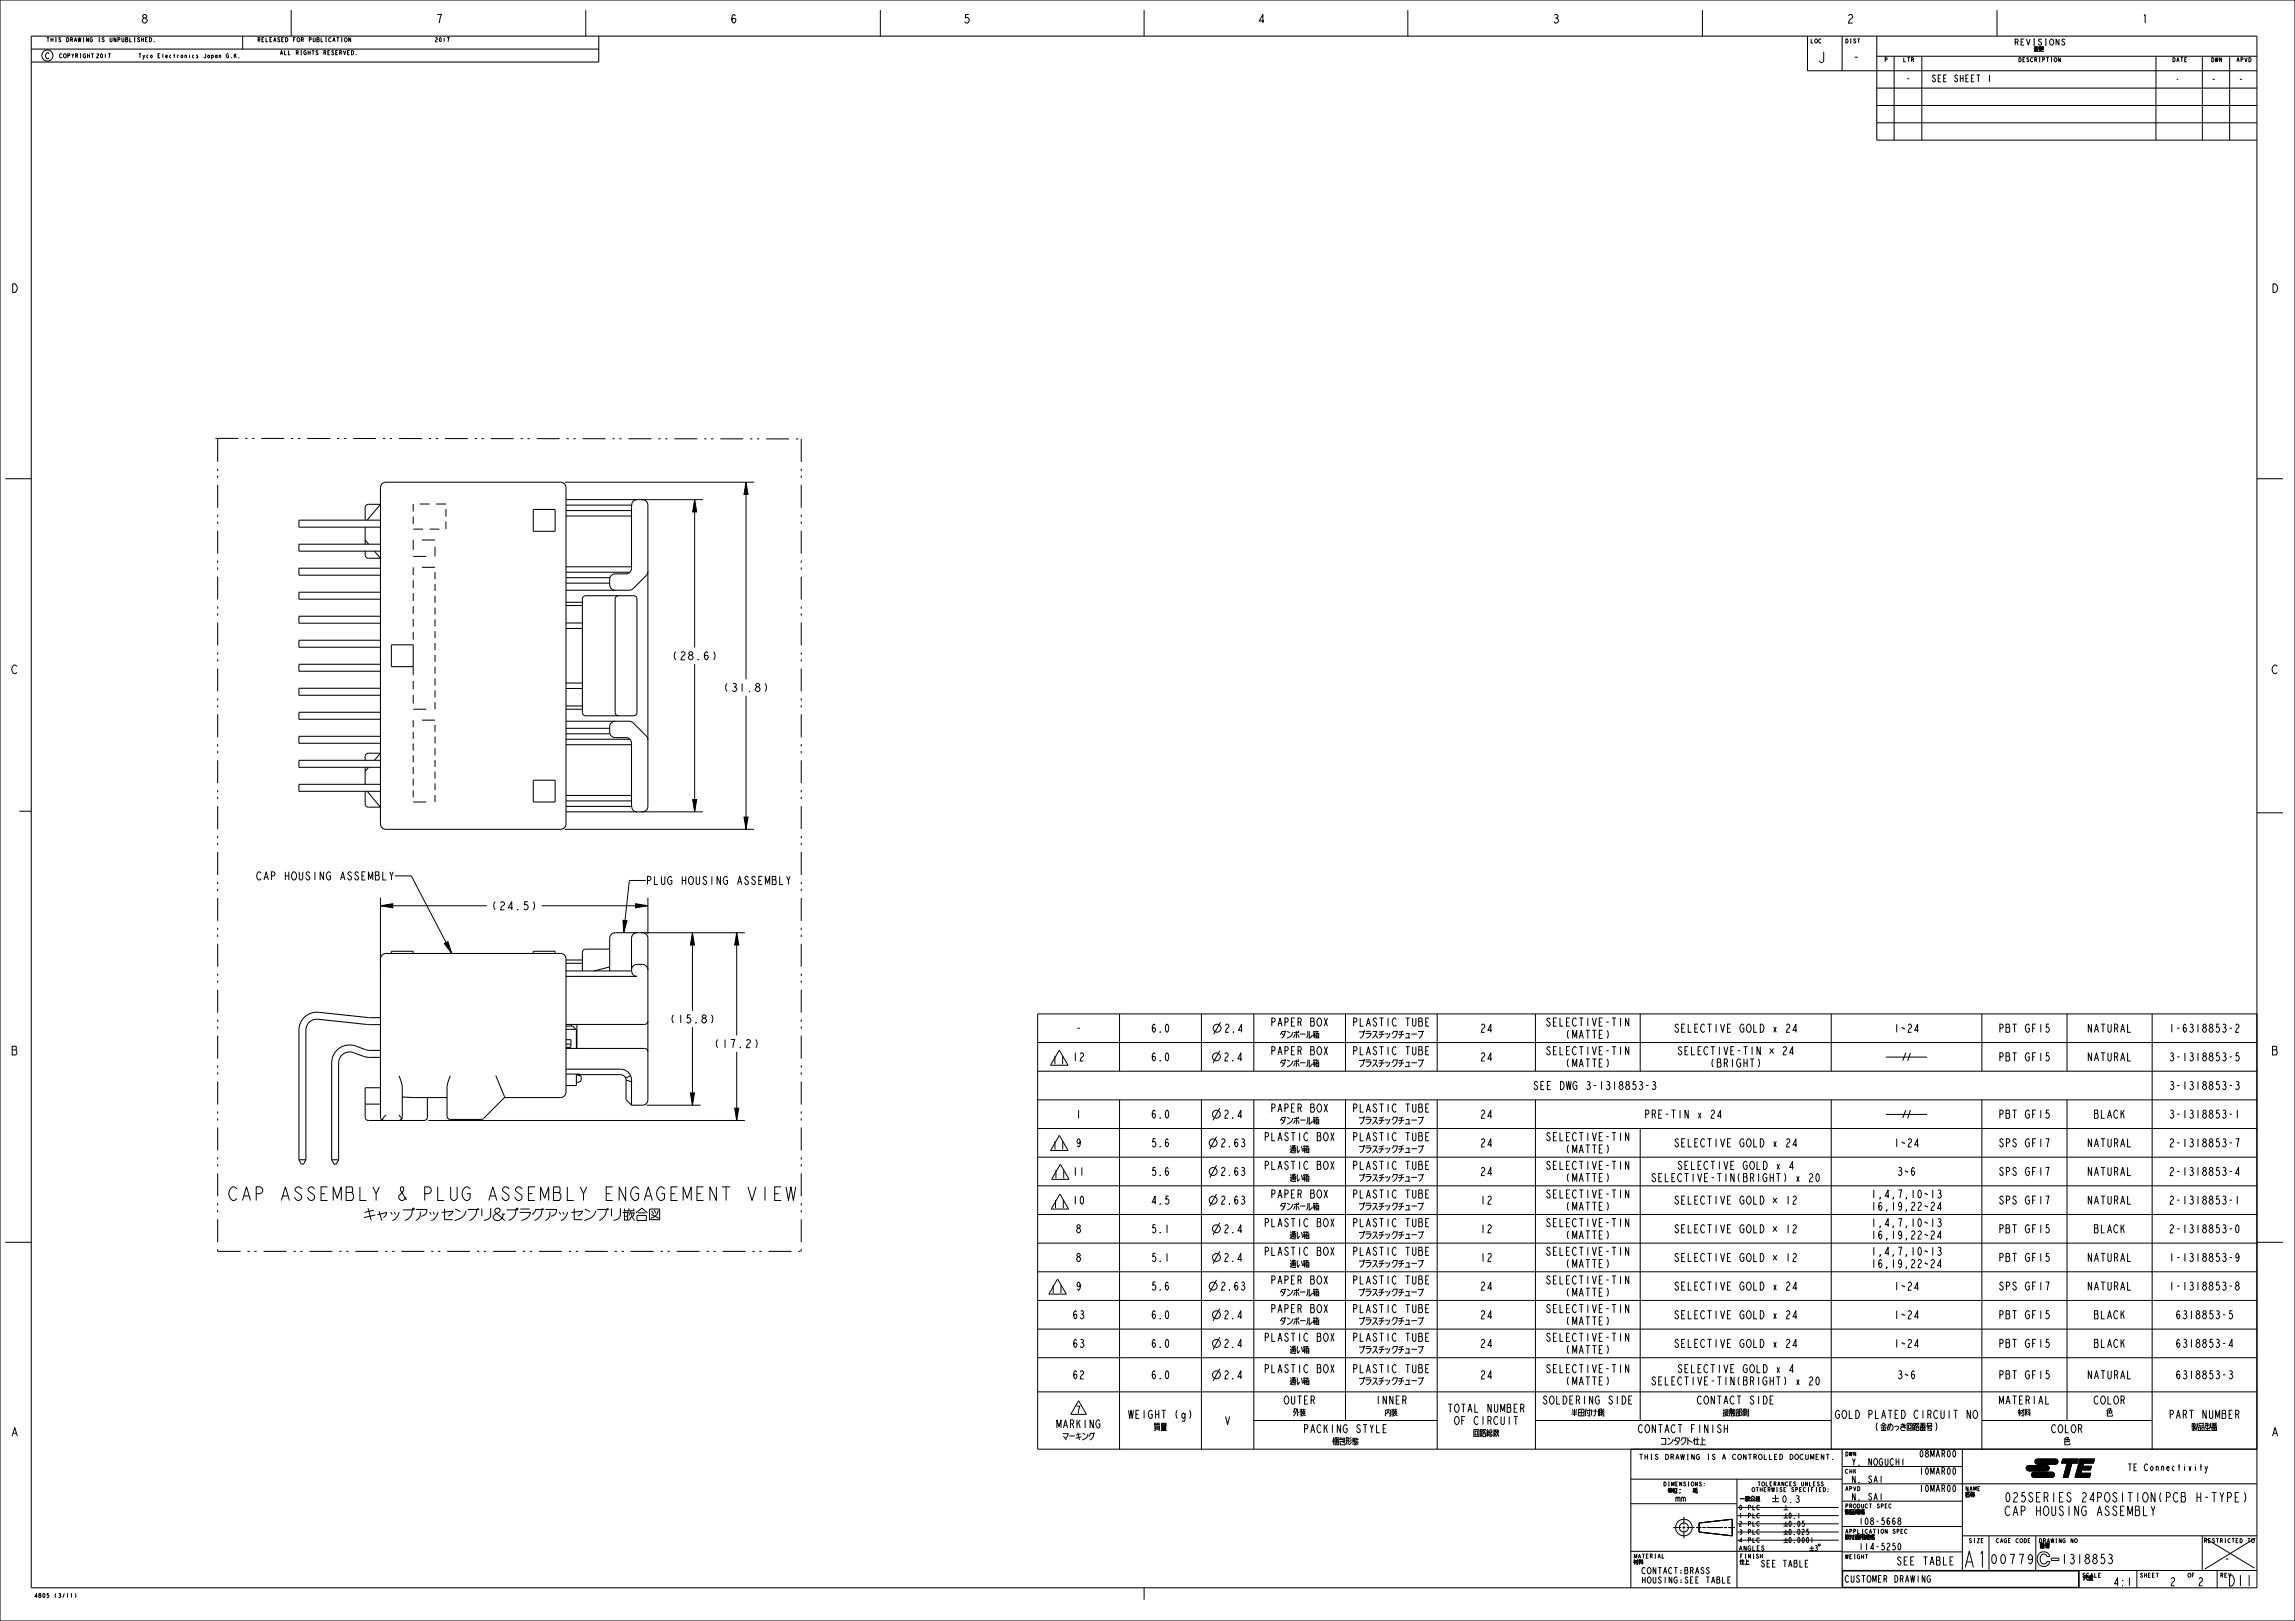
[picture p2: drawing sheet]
<svg xmlns="http://www.w3.org/2000/svg" width="841mm" height="594mm" viewBox="0 0 841 594" stroke-linecap="round" stroke-linejoin="round" font-family="sans-serif">
<defs><g id="words">
<text font-size="7.8" x="719.3" y="574.4">A1</text>
<g font-size="6.5">
<text x="88.7" y="439.9">CAP ASSEMBLY</text>
<text x="158.1" y="439.9">&amp; PLUG ASSEMBLY ENGAGEMENT VIEW</text>
<text x="181.9" y="447.4">&amp;</text>
</g>
<g font-size="5.2">
<text x="665.9" y="23">J</text>
<text x="678.6" y="23">-</text>
<text x="816.2" y="581.2">D11</text>
</g>
<g font-size="4.6">
<text x="734.4" y="550.4">025SERIES 24POSITION(PCB H-TYPE)</text>
<text x="734.4" y="555.4">CAP HOUSING ASSEMBLY</text>
<text x="729.1" y="573.1">00779</text>
<text x="755.1" y="573">1318853</text>
<text x="814.7" y="573">-</text>
</g>
<g font-size="4.1">
<text x="51.5" y="8.5">8</text>
<text x="159.5" y="8.5">7</text>
<text x="267.4" y="8.5">6</text>
<text x="352.8" y="8.5">5</text>
<text x="460.7" y="8.5">4</text>
<text x="568.7" y="8.5">3</text>
<text x="676.6" y="8.5">2</text>
<text x="784.6" y="8.5">1</text>
<text x="3.9" y="107.2">D</text>
<text x="832.2" y="107.2">D</text>
<text x="3.9" y="246.9">C</text>
<text x="832.2" y="246.9">C</text>
<text x="3.9" y="386.6">B</text>
<text x="832.2" y="386.6">B</text>
<text x="3.9" y="526.3">A</text>
<text x="832.2" y="526.3">A</text>
</g>
<g font-size="3.9">
<text x="246" y="241.8">(28.6 )</text>
<text x="264.8" y="253.4">(31.8 )</text>
<text x="93.7" y="322.5">CAP HOUSING ASSEMBLY</text>
<text x="236.6" y="324.1">PLUG HOUSING ASSEMBLY</text>
<text x="179.9" y="333.4">(24.5 )</text>
<text x="245.2" y="374.9">(15.8 )</text>
<text x="467.4" y="376">PAPER BOX</text>
<text x="498" y="376">PLASTIC TUBE</text>
<text x="569" y="376">SELECTIVE-TIN</text>
<text x="261.4" y="383.9">(17.2 )</text>
<text x="394.3" y="378.3">-</text>
<text x="422.3" y="378.3">6.0</text>
<text x="542.7" y="378.3">24</text>
<text x="575" y="380.5">(MATTE)</text>
<text x="617.3" y="378.3">SELECTIVE GOLD x 24</text>
<text x="694.7" y="378.3">1~24</text>
<text x="734" y="378.3">PBT GF15</text>
<text x="766.2" y="378.3">NATURAL</text>
<text x="797" y="378.3">1-6318853-2</text>
<text x="393.3" y="388.8">12</text>
<text x="422.3" y="388.8">6.0</text>
<text x="467.4" y="386.5">PAPER BOX</text>
<text x="498" y="386.5">PLASTIC TUBE</text>
<text x="542.7" y="388.8">24</text>
<text x="569" y="386.5">SELECTIVE-TIN</text>
<text x="618.3" y="386.5">SELECTIVE-TIN × 24</text>
<text x="734" y="388.8">PBT GF15</text>
<text x="766.2" y="388.8">NATURAL</text>
<text x="797" y="388.8">3-1318853-5</text>
<text x="385.1" y="390">11</text>
<text x="575" y="391">(MATTE)</text>
<text x="628.2" y="391">(BRIGHT)</text>
<text x="565.7" y="399.3">SEE DWG 3-1318853-3</text>
<text x="797" y="399.3">3-1318853-3</text>
<text x="467.4" y="407.5">PAPER BOX</text>
<text x="498" y="407.5">PLASTIC TUBE</text>
<text x="394.3" y="409.8">1</text>
<text x="422.3" y="409.8">6.0</text>
<text x="542.7" y="409.8">24</text>
<text x="605" y="409.8">PRE-TIN x 24</text>
<text x="734" y="409.8">PBT GF15</text>
<text x="768.1" y="409.8">BLACK</text>
<text x="797" y="409.8">3-1318853-1</text>
<text x="465.4" y="418">PLASTIC BOX</text>
<text x="498" y="418">PLASTIC TUBE</text>
<text x="569" y="418">SELECTIVE-TIN</text>
<text x="385.2" y="421.2">11</text>
<text x="394.3" y="420.3">9</text>
<text x="422.3" y="420.3">5.6</text>
<text x="542.7" y="420.3">24</text>
<text x="575" y="422.5">(MATTE)</text>
<text x="617.3" y="420.3">SELECTIVE GOLD x 24</text>
<text x="694.7" y="420.3">1~24</text>
<text x="734" y="420.3">SPS GF17</text>
<text x="766.2" y="420.3">NATURAL</text>
<text x="797" y="420.3">2-1318853-7</text>
<text x="385.5" y="431.8">11</text>
<text x="393.3" y="430.8">11</text>
<text x="422.3" y="430.8">5.6</text>
<text x="465.4" y="428.5">PLASTIC BOX</text>
<text x="498" y="428.5">PLASTIC TUBE</text>
<text x="542.7" y="430.8">24</text>
<text x="569" y="428.5">SELECTIVE-TIN</text>
<text x="618.3" y="428.5">SELECTIVE GOLD x 4</text>
<text x="695.7" y="430.8">3~6</text>
<text x="734" y="430.8">SPS GF17</text>
<text x="766.2" y="430.8">NATURAL</text>
<text x="797" y="430.8">2-1318853-4</text>
<text x="575" y="433">(MATTE)</text>
<text x="610.4" y="433">SELECTIVE-TIN(BRIGHT) x 20</text>
<text x="385.4" y="442.7">11</text>
<text x="393.3" y="441.3">10</text>
<text x="422.3" y="441.3">4.5</text>
<text x="467.4" y="439">PAPER BOX</text>
<text x="498" y="439">PLASTIC TUBE</text>
<text x="542.7" y="441.3">12</text>
<text x="569" y="439">SELECTIVE-TIN</text>
<text x="575" y="443.5">(MATTE)</text>
<text x="617.3" y="441.3">SELECTIVE GOLD × 12</text>
<text x="687.8" y="439">1,4,7,10~13</text>
<text x="687.8" y="443.5">16,19,22~24</text>
<text x="734" y="441.3">SPS GF17</text>
<text x="766.2" y="441.3">NATURAL</text>
<text x="797" y="441.3">2-1318853-1</text>
<text x="465.4" y="449.5">PLASTIC BOX</text>
<text x="498" y="449.5">PLASTIC TUBE</text>
<text x="569" y="449.5">SELECTIVE-TIN</text>
<text x="687.8" y="449.5">1,4,7,10~13</text>
<text x="394.3" y="451.8">8</text>
<text x="422.3" y="451.8">5.1</text>
<text x="542.7" y="451.8">12</text>
<text x="575" y="454">(MATTE)</text>
<text x="617.3" y="451.8">SELECTIVE GOLD × 12</text>
<text x="687.8" y="454">16,19,22~24</text>
<text x="734" y="451.8">PBT GF15</text>
<text x="768.1" y="451.8">BLACK</text>
<text x="797" y="451.8">2-1318853-0</text>
<text x="465.4" y="460">PLASTIC BOX</text>
<text x="498" y="460">PLASTIC TUBE</text>
<text x="569" y="460">SELECTIVE-TIN</text>
<text x="687.8" y="460">1,4,7,10~13</text>
<text x="394.3" y="462.3">8</text>
<text x="422.3" y="462.3">5.1</text>
<text x="542.7" y="462.3">12</text>
<text x="575" y="464.5">(MATTE)</text>
<text x="617.3" y="462.3">SELECTIVE GOLD × 12</text>
<text x="687.8" y="464.5">16,19,22~24</text>
<text x="734" y="462.3">PBT GF15</text>
<text x="766.2" y="462.3">NATURAL</text>
<text x="797" y="462.3">1-1318853-9</text>
<text x="384.5" y="473.9">11</text>
<text x="394.3" y="472.8">9</text>
<text x="422.3" y="472.8">5.6</text>
<text x="467.4" y="470.5">PAPER BOX</text>
<text x="498" y="470.5">PLASTIC TUBE</text>
<text x="542.7" y="472.8">24</text>
<text x="569" y="470.5">SELECTIVE-TIN</text>
<text x="617.3" y="472.8">SELECTIVE GOLD x 24</text>
<text x="694.7" y="472.8">1~24</text>
<text x="734" y="472.8">SPS GF17</text>
<text x="766.2" y="472.8">NATURAL</text>
<text x="797" y="472.8">1-1318853-8</text>
<text x="575" y="475">(MATTE)</text>
<text x="393.3" y="483.3">63</text>
<text x="422.3" y="483.3">6.0</text>
<text x="467.4" y="481">PAPER BOX</text>
<text x="498" y="481">PLASTIC TUBE</text>
<text x="542.7" y="483.3">24</text>
<text x="569" y="481">SELECTIVE-TIN</text>
<text x="575" y="485.5">(MATTE)</text>
<text x="617.3" y="483.3">SELECTIVE GOLD x 24</text>
<text x="694.7" y="483.3">1~24</text>
<text x="734" y="483.3">PBT GF15</text>
<text x="768.1" y="483.3">BLACK</text>
<text x="799" y="483.3">6318853-5</text>
<text x="465.4" y="491.5">PLASTIC BOX</text>
<text x="498" y="491.5">PLASTIC TUBE</text>
<text x="569" y="491.5">SELECTIVE-TIN</text>
<text x="393.3" y="493.8">63</text>
<text x="422.3" y="493.8">6.0</text>
<text x="542.7" y="493.8">24</text>
<text x="575" y="496">(MATTE)</text>
<text x="617.3" y="493.8">SELECTIVE GOLD x 24</text>
<text x="694.7" y="493.8">1~24</text>
<text x="734" y="493.8">PBT GF15</text>
<text x="768.1" y="493.8">BLACK</text>
<text x="799" y="493.8">6318853-4</text>
<text x="465.4" y="503">PLASTIC BOX</text>
<text x="498" y="503">PLASTIC TUBE</text>
<text x="569" y="503">SELECTIVE-TIN</text>
<text x="618.3" y="503">SELECTIVE GOLD x 4</text>
<text x="393.3" y="505.3">62</text>
<text x="422.3" y="505.3">6.0</text>
<text x="542.7" y="505.3">24</text>
<text x="575" y="507.5">(MATTE)</text>
<text x="610.4" y="507.5">SELECTIVE-TIN(BRIGHT) x 20</text>
<text x="695.7" y="505.3">3~6</text>
<text x="734" y="505.3">PBT GF15</text>
<text x="766.2" y="505.3">NATURAL</text>
<text x="799" y="505.3">6318853-3</text>
<text x="471.3" y="514.5">OUTER</text>
<text x="504.9" y="514.5">INNER</text>
<text x="568.1" y="514.5">SOLDERING SIDE</text>
<text x="624.2" y="514.5">CONTACT SIDE</text>
<text x="734" y="514.5">MATERIAL</text>
<text x="768.1" y="514.5">COLOR</text>
<text x="415.4" y="519.8">WEIGHT (g)</text>
<text x="532.8" y="517.5">TOTAL NUMBER</text>
<text x="677" y="519.8">GOLD PLATED CIRCUIT NO</text>
<text x="797" y="519.8">PART NUMBER</text>
<text x="388.4" y="523.3">MARKING</text>
<text x="448.9" y="522">V</text>
<text x="480.2" y="525">PACKING STYLE</text>
<text x="534.8" y="522">OF CIRCUIT</text>
<text x="603.1" y="525">CONTACT FINISH</text>
<text x="688.8" y="524.3">(</text>
<text x="706.5" y="524.3">)</text>
<text x="752.5" y="525">COLOR</text>
<text x="694.8" y="573.5">SEE TABLE</text>
<text x="774.3" y="581.1">4:1</text>
<text x="795.1" y="581.1">2</text>
<text x="805.3" y="581.1">2</text>
</g>
<text font-size="3.5" x="393.8" y="518">7</text>
<g font-size="3.3">
<text x="707.7" y="30">SEE SHEET 1</text>
<text x="698.2" y="30.1">-</text>
<text x="810.2" y="30.3">-</text>
<text x="820.2" y="30.3">-</text>
<text x="703.1" y="534">08MAR00</text>
<text x="678.3" y="537">Y. NOGUCHI</text>
<text x="779.5" y="538.9">TE Connectivity</text>
<text x="678.3" y="543.3">N. SAI</text>
<text x="703.1" y="540.3">10MAR00</text>
<text x="613.9" y="550.3">mm</text>
<text x="652.7" y="550.6">0.3</text>
<text x="678.3" y="549.7">N. SAI</text>
<text x="703.1" y="546.7">10MAR00</text>
<text x="681" y="558.7">108-5668</text>
<text x="681" y="568">114-5250</text>
<text x="645.1" y="574.2">SEE TABLE</text>
<text x="675.9" y="579.8">CUSTOMER DRAWING</text>
</g>
<g font-size="3">
<text x="601.4" y="576.7">CONTACT:BRASS</text>
<text x="601.4" y="580.1">HOUSING:SEE TABLE</text>
</g>
<g font-size="2.9">
<text x="737.9" y="16.5">REVISIONS</text>
<text x="16.4" y="21.6">C</text>
</g>
<g font-size="2.6">
<text x="797.2" y="30.1">-</text>
<text x="614.1" y="547.1">:</text>
<text x="655.2" y="553.4">-</text>
<text x="655.2" y="556.4">0.1</text>
<text x="655.2" y="559.4">0.05</text>
<text x="655.2" y="562.4">0.025</text>
<text x="655.2" y="565.3">0.0001</text>
</g>
<text font-size="2.5" x="606.9" y="534.8">THIS DRAWING IS A CONTROLLED DOCUMENT.</text>
<g font-size="2.2">
<text x="637.1" y="553.3">0 PLC</text>
<text x="637.1" y="556.3">1 PLC</text>
<text x="637.1" y="559.2">2 PLC</text>
<text x="637.1" y="562.2">3 PLC</text>
<text x="637.1" y="565.2">4 PLC</text>
<text x="637.1" y="568.2">ANGLES</text>
</g>
<g font-size="2">
<text x="16.9" y="15.3">THIS DRAWING IS UNPUBLISHED.</text>
<text x="94.2" y="15.3">RELEASED FOR PUBLICATION</text>
<text x="159.2" y="15.3">2017</text>
<text x="663.4" y="15.8">LOC</text>
<text x="676.1" y="15.8">DIST</text>
<text x="21.6" y="21.2">COPYRIGHT</text>
<text x="35.1" y="21.2">2017</text>
<text x="50.6" y="21.2">Tyco Electronics Japan G.K.</text>
<text x="102.5" y="20.1">ALL RIGHTS RESERVED.</text>
<text x="690.4" y="22.6">P</text>
<text x="697.3" y="22.6">LTR</text>
<text x="739.5" y="22.6">DESCRIPTION</text>
<text x="795.9" y="22.6">DATE</text>
<text x="810.1" y="22.6">DWN</text>
<text x="819.4" y="22.6">APVD</text>
<text x="676.1" y="533.6">DWN</text>
<text x="676.1" y="539.9">CHK</text>
<text x="609.4" y="544.6">DIMENSIONS:</text>
<text x="643.9" y="544.5">TOLERANCES UNLESS</text>
<text x="641.8" y="546.6">OTHERWISE SPECIFIED:</text>
<text x="676.1" y="546.3">APVD</text>
<text x="720.1" y="546.3">NAME</text>
<text x="676.1" y="552.6">PRODUCT SPEC</text>
<text x="676.1" y="561.9">APPLICATION SPEC</text>
<text x="721.3" y="565.3">SIZE</text>
<text x="731.3" y="565.3">CAGE CODE</text>
<text x="747" y="565.3">DRAWING NO</text>
<text x="807.5" y="565.3">RESTRICTED TO</text>
<text x="598.6" y="571">MATERIAL</text>
<text x="637.5" y="571">FINISH</text>
<text x="676.1" y="571.2">WEIGHT</text>
<text x="762.9" y="578">SCALE</text>
<text x="784.1" y="578">SHEET</text>
<text x="801.6" y="578">OF</text>
<text x="813.5" y="578">REV</text>
<text x="12.4" y="585.4">4805 (3/11)</text>
</g>
</g></defs>
<g fill="none" stroke="#000" stroke-width=".37">
<path d="M33.4 19.7h.9M33.9 19.7v1.5M39.6 19.7h.7l-.3 1.5M51.2 14l-.5-.2-.3 .4a.67 .67 0 0 1 .6 .4 .67 .67 0 0 1-.1 .7l-.5-.4M51.9 13.8v1.5M51.9 14.5h.7M52.6 13.8v1.5M53.3 14.5h.5M54.1 13.8h-.8v1.5h.8M54.8 13.8a.76 .76 0 0 1 .8 .7 .76 .76 0 0 1-.8 .8zM56.6 15.3h.1M83.8 19.9l-.3-.2a.7 .7 0 0 0-.6 .8 .7 .7 0 0 0 .8 .6l.1-.7h-.4"/>
<path d="M85.9 19.7v1.5M86.6 19.7l-.7 .9M88.9 13.2v4.8M106.7 3.7v9.5M123.4 13.8h.9M123.8 13.8v1.5M125.1 13.8h.3M125.1 15.3h.3M125.3 13.8v1.5M125.8 18.5l.5 1.6 .4-1.6M127.4 19.3h.4M128.1 18.5h-.7v1.6h.7"/>
<path d="M128.5 13.8v1.5l-.7-1.5v1.5M128.8 18.5a.76 .76 0 0 1 .8 .8 .76 .76 0 0 1-.8 .8zM130.6 20.1h.1M163.8 13.8h.8l-.4 1.5M214.7 3.7v9.5M322.6 3.7v9.5M419.3 3.7v9.5M515.9 3.7v9.5M623.9 3.7v9.5M680.7 14.2h.9M731.8 3.7v9.5M745.4 18.5l.4-.4 1 .1-1.4 .6"/>
<path d="M745.8 17.4l-.4 .5M745.8 18.2l1.2 .6M746 17.2l-.4 .9M746.4 17.2v.7h-.3M746.7 17.4l.3 .5M747.4 17.4h1.3v.7h-1.3zM747.4 17.8h1.3M747.4 18.3l1.5 .5M748.1 17.1l-.1 1.3-.8 .4M754.5 14.3v2.2l-1.1-2.2v2.2M756.6 14.7l-.4-.4-.6 .4 1 1.1-.1 .6-.5 .1-.6-.5M84.8 21.2h.1"/>
<path d="M86.2 20.2l.4 1M87.6 21.2h.1M687.7 38.7h139.3M687.7 20.6h139.4M704.3 20.6v30.8M729 27.5v2.5M755 21.1v1.5l-.7-1.5v1.5M790.1 20.6l-.1 30.8M801.3 21.1h-.7v1.5h.7M807.1 20.6l-.1 30.8M817.1 20.6l-.1 30.8M824.1 21.1a.76 .76 0 0 1 .8 .8 .76 .76 0 0 1-.8 .7z"/>
<path d="M687.7 45h139.3M687.7 51.4h139.3M1.9 175.4h9.6M827.1 175.4h9.5M7.1 297.3h4.4M827.1 297.8h9.5M380.3 371.5h446.8v159.5h-446.8zM410.3 371.5v21M440.3 371.5v21M459.5 371.5v21M493.1 371.5v21M526.7 371.5v21"/>
<path d="M562.7 371.5v21M601.1 371.5v21M671.1 371.5v21M726.3 371.5v21M757.5 371.5v21M788.7 371.5v159.5M380.3 392.5h446.8M380.3 382h446.8M447 385l-2.5 4.5M448.9 386.3l.7-.5 .5 .5-.2 .7a2.02 2.02 0 0 0-1 1.8h1.2M451.7 388.5l.2 .3zM455 388h-1.3l1-2.2v3"/>
<path d="M466.1 385h.7l.5-.5v-.5l-.5-.5h-.7v3M469.1 389.6l.7-1.1h1.1l-.3 1.5-1 .9M469.5 389.1l1.1 .9M470.9 388.4l.3 .3M471 388.2l.2 .3M471.7 388.4l1 .6M473.7 388.8l-.6 1.3-1.5 .8M474.1 388.9h1.9M474.6 389.4l-.6 1.4M475.1 388.3v2.6M475.5 389.4l.6 1.4M475.7 388.3l.2 .4"/>
<path d="M475.8 388.2l.2 .4M476.4 389.4h2M479.3 388.3l-.1 1.7-.4 .9M479.8 388.3v2.6l1.1-1.2M481.1 389.3h.9M481.4 388.5h.8M481.5 388.2l-.3 .7M481.7 389v1.9M481.7 388.5l.1 .4M482 390.2l-.3-.9-.6 1.1M482.3 389.2h.9v1.6h-.9zM482.3 389.7h.9"/>
<path d="M482.3 390.3h.9M482.4 388.5h.8M482.5 388.2l-.3 .7M482.7 388.5l.1 .4M485.3 383.5l1.2 3M486.5 383.5l-1.2 3M496.1 385h.7l.5-.5v-.5l-.5-.5h-.7v3M498 388.6h1.7l-.2 1.3-1.1 1M499.9 388.2l.1 .4zM500.4 389.2h2l-.6 1.3-1 .4M500.6 388.4h1.7M503 388.5h1.5l-.8 1.7-.8 .7"/>
<path d="M504 389.7l.9 1.2M505.2 389.5h2.1M506.4 388.6a1.94 1.94 0 0 1-1 2.3M507.1 388.3l-1.7 .4M507.8 389.1l.3 .5M508.4 389.1l.3 .5M509.3 389.1l-.4 1.2-.8 .6M510.1 389.4l.6-1h1.3l-.4 1.7-1.2 .8M512.4 389.5h2.1M513.6 388.6a1.94 1.94 0 0 1-1 2.3M514.3 388.3l-1.7 .4M514.9 390.8h1.9"/>
<path d="M515.2 389.3h1.2l-.2 1.5M517.2 389.4h2M519.6 388.5h1.7l-.3 1.3-1 1.1M521.3 388.3l.3 .4M521.5 388.2l.2 .4M522.5 385h.7M523.7 383.5h-1.2v3h1.2M568.1 384l-.5-.5-.7 .5 .1 .5 1.1 1-.2 .8-.6 .2-.6-.7M574.8 388a2.67 2.67 0 0 0 0 3M588.9 388a2.67 2.67 0 0 1 0 3M596.9 383.5v3l-1.2-3v3M616.3 384l-.5-.5-.7 .5 .1 .5 1.1 1-.2 .8-.6 .2-.6-.7"/>
<path d="M627.8 388a2.67 2.67 0 0 0 0 3M644.3 388a2.67 2.67 0 0 1 0 3M657.2 385.8h-1.3l1-2.3v3M691.1 387.4h15.1M698.4 385.8l-1.2 2.9M700.1 385.8l-1 3M732.9 387.3h.7l.5-.5v-.5l-.5-.5h-.7v3M750.9 385.8h-.9l-.2 1.2 .3-.2a1.01 1.01 0 0 1 .9 1 1.01 1.01 0 0 1-.9 1l-.4-.5M795.4 396.5l.3-.2 .6 .2 .2 .5-.5 .5a.82 .82 0 0 1 .6 1.1 .82 .82 0 0 1-1.2 .4l-.1-.2M795.4 386l.3-.2 .6 .2 .2 .5-.5 .5a.82 .82 0 0 1 .6 1.1 .82 .82 0 0 1-1.2 .4l-.1-.2M795.7 397.5h.3M795.7 387h.3"/>
<path d="M819.4 396.5l.3-.2 .6 .2 .2 .5-.5 .5a.82 .82 0 0 1 .6 1.1 .82 .82 0 0 1-1.2 .4l-.1-.2M819.7 397.5h.3M820.5 385.8h-.9l-.2 1.2 .3-.2a1.01 1.01 0 0 1 .9 1 1.01 1.01 0 0 1-.9 1l-.4-.5M380.3 413.5h446.8M380.3 403h446.8M410.3 403v128M440.3 403v128M445.8 416.5l-2.5 4.5M447 406l-2.5 4.5M447.7 417.8l.7-.5 .5 .5-.2 .7a2.02 2.02 0 0 0-1 1.8h1.2M448.9 407.3l.7-.5 .5 .5-.2 .7a2.02 2.02 0 0 0-1 1.8h1.2M451.7 409.5l.2 .3z"/>
<path d="M453.5 417.8l-.4-.5a2.03 2.03 0 0 0 0 3 .99 .99 0 0 0 0-1.8l-.5 .3-.1 .5M455 417.5l.6-.2 .5 .5-.5 .7a.82 .82 0 0 1 .6 1.1 .82 .82 0 0 1-1.2 .4l-.1-.2M455 409h-1.3l1-2.2v3M455.3 418.5h.3M459.5 403v128M463.7 416.5h.7l.5-.5v-.5l-.5-.5h-.7v3M466.1 406h.7l.5-.5v-.5l-.5-.5h-.7v3M469.1 410.6l.7-1.1h1.1l-.3 1.5-1 .9M469.5 410.1l1.1 .9M470.9 409.4l.3 .3M471 409.2l.2 .3M471.7 409.4l1 .6"/>
<path d="M472.8 419.8l.4 .5M473.4 419.8h1.3l-.7 .5M473.7 409.8l-.6 1.3-1.5 .8M474.1 409.9h1.9M474.6 410.4l-.6 1.4M475.1 409.3v2.6M475.4 419.8l.2 2.5 .7-.9M475.5 410.4l.6 1.4M475.7 409.3l.2 .4M475.8 409.2l.2 .4M476.4 410.4h2M477.9 419.7l-.3 .7"/>
<path d="M478.9 419.7l-.3 .7M479.3 409.3l-.1 1.7-.4 .9M479.8 409.3v2.6l1.1-1.2M481.1 410.3h.9M481.4 409.5h.8M481.5 409.2l-.3 .7M481.7 410v1.9M481.7 409.5l.1 .4M482 411.2l-.3-.9-.6 1.1M482.3 410.2h.9v1.6h-.9zM482.3 410.7h.9M482.3 411.3h.9"/>
<path d="M482.4 409.5h.8M482.5 409.2l-.3 .7M482.7 409.5l.1 .4M485.3 404.5l1.2 3M486.5 404.5l-1.2 3M487.7 415l1.2 3M488.9 415l-1.2 3M493.1 403v117.5M496.1 416.5h.7l.5-.5v-.5l-.5-.5h-.7v3M496.1 406h.7l.5-.5v-.5l-.5-.5h-.7v3M498 409.6h1.7l-.2 1.3-1.1 1M499.9 419.7l.1 .4z"/>
<path d="M499.9 409.2l.1 .4zM500.4 410.2h2l-.6 1.3-1 .4M500.6 419.9h1.7M500.6 409.4h1.7M503 409.5h1.5l-.8 1.7-.8 .7M504 410.7l.9 1.2M505.2 410.5h2.1M506.4 409.6a1.94 1.94 0 0 1-1 2.3M507.1 419.8l-1.7 .4M507.1 409.3l-1.7 .4M507.8 410.1l.3 .5M508.4 410.1l.3 .5"/>
<path d="M509.3 410.1l-.4 1.2-.8 .6M510.1 410.4l.6-1h1.3l-.4 1.7-1.2 .8M512.4 410.5h2.1M513.6 409.6a1.94 1.94 0 0 1-1 2.3M514.3 419.8l-1.7 .4M514.3 409.3l-1.7 .4M514.9 411.8h1.9M515.2 410.3h1.2l-.2 1.5M517.2 410.4h2M519.6 409.5h1.7l-.3 1.3-1 1.1M521.3 419.8l.3 .4M521.3 409.3l.3 .4"/>
<path d="M521.5 419.7l.2 .4M521.5 409.2l.2 .4M522.5 416.5h.7M522.5 406h.7M523.7 415h-1.2v3h1.2M523.7 404.5h-1.2v3h1.2M526.7 403v128M562.7 403v128M568.1 415.5l-.5-.5-.7 .5 .1 .5 1.1 1-.2 .8-.6 .2-.6-.7M574.8 419.5a2.67 2.67 0 0 0 0 3M588.9 419.5a2.67 2.67 0 0 1 0 3M596.9 415v3l-1.2-3v3"/>
<path d="M601.1 413.5v107M615.1 417.8l-.5-.5-.7 .5 .1 .5 1.1 1-.2 .7-.6 .3-.6-.8M616.3 418.8h.7M617.5 417.3h-1.2v3h1.2M654.7 417.8l.7-.5 .5 .5-.2 .7a2.02 2.02 0 0 0-1 1.8h1.2M658.4 419.5h-1.3l1-2.2v3M671.1 403v128M691.1 408.4h15.1M698.4 406.8l-1.2 2.9M700.1 406.8l-1 3M726.3 403v128M732.9 408.3h.7l.5-.5v-.5l-.5-.5h-.7v3"/>
<path d="M734.1 417.8l-.5-.5-.7 .5 .1 .5 1.1 1-.2 .7-.6 .3-.6-.8M749.7 417.3h1.2l-.6 3M750.9 406.8h-.9l-.2 1.2 .3-.2a1.01 1.01 0 0 1 .9 1 1.01 1.01 0 0 1-.9 1l-.4-.5M757.5 403v117.5M795.4 407l.3-.2 .6 .2 .2 .5-.5 .5a.82 .82 0 0 1 .6 1.1 .82 .82 0 0 1-1.2 .4l-.1-.2M795.7 408h.3M819.9 406.8v3M380.3 434.5h446.8M380.3 424h446.8M445.8 427l-2.5 4.5M447.7 428.3l.7-.5 .5 .5-.2 .7a2.02 2.02 0 0 0-1 1.8h1.2M450.5 430.5l.2 .3z"/>
<path d="M450.5 420l.2 .3zM453.5 428.3l-.4-.5a2.03 2.03 0 0 0 0 3 .99 .99 0 0 0 0-1.8l-.5 .3-.1 .5M455 428l.6-.2 .5 .5-.5 .7a.82 .82 0 0 1 .6 1.1 .82 .82 0 0 1-1.2 .4l-.1-.2M455.3 429h.3M463.7 427h.7l.5-.5v-.5l-.5-.5h-.7v3M472.7 431.4h.4v1l-.4 .5M472.7 420.9h.4v1l-.4 .5M472.8 430.3l.4 .5M473.1 432.4l.6 .5h1.2M473.1 421.9l.6 .5h1.2M473.4 430.3h1.3l-.7 .5M473.5 431.4h1.2"/>
<path d="M473.5 432h1.2M473.5 420.9h1.2M473.5 421.5h1.2M473.6 420l.5 .4v1.6M473.6 430.5l.5 .4v1.6M474.3 432.4h.4v-1.4l-1.2-.1v1.6M474.3 421.9h.4v-1.4l-1.2-.1v1.6M475.4 430.3l.2 2.5 .7-.9M476.9 430.5l.4 2M476.9 420l.4 2M477.5 431.3h.9M477.5 420.8h.9"/>
<path d="M477.8 430.5h.8M477.8 420h.8M477.9 430.2l-.3 .7M478.1 420.5v1.9M478.1 431v1.9M478.1 430.5l.1 .4M478.1 420l.1 .4M478.4 432.2l-.3-.9-.6 1.1M478.4 421.7l-.3-.9-.6 1.1M478.7 431.2h.9v1.6h-.9zM478.7 420.7h.9v1.6h-.9zM478.7 431.7h.9"/>
<path d="M478.7 432.3h.9M478.7 421.2h.9M478.7 421.8h.9M478.8 430.5h.8M478.8 420h.8M478.9 430.2l-.3 .7M479.1 430.5l.1 .4M479.1 420l.1 .4M487.7 425.5l1.2 3M488.9 425.5l-1.2 3M496.1 427h.7l.5-.5v-.5l-.5-.5h-.7v3M498 430.6h1.7l-.2 1.3-1.1 1"/>
<path d="M498 420.1h1.7l-.2 1.3-1.1 1M499.9 430.2l.1 .4zM500.4 431.2h2l-.6 1.3-1 .4M500.4 420.7h2l-.6 1.3-1 .4M500.6 430.4h1.7M503 430.5h1.5l-.8 1.7-.8 .7M503 420h1.5l-.8 1.7-.8 .7M504 431.7l.9 1.2M504 421.2l.9 1.2M505.2 431.5h2.1M505.2 421h2.1M506.4 430.6a1.94 1.94 0 0 1-1 2.3"/>
<path d="M506.4 420.1a1.94 1.94 0 0 1-1 2.3M507.1 430.3l-1.7 .4M507.8 431.1l.3 .5M507.8 420.6l.3 .5M508.4 431.1l.3 .5M508.4 420.6l.3 .5M509.3 431.1l-.4 1.2-.8 .6M509.3 420.6l-.4 1.2-.8 .6M510.1 431.4l.6-1h1.3l-.4 1.7-1.2 .8M510.1 420.9l.6-1h1.3l-.4 1.7-1.2 .8M512.4 431.5h2.1M512.4 421h2.1"/>
<path d="M513.6 430.6a1.94 1.94 0 0 1-1 2.3M513.6 420.1a1.94 1.94 0 0 1-1 2.3M514.3 430.3l-1.7 .4M514.9 432.8h1.9M514.9 422.3h1.9M515.2 431.3h1.2l-.2 1.5M515.2 420.8h1.2l-.2 1.5M517.2 431.4h2M517.2 420.9h2M519.6 430.5h1.7l-.3 1.3-1 1.1M519.6 420h1.7l-.3 1.3-1 1.1M521.3 430.3l.3 .4"/>
<path d="M521.5 430.2l.2 .4M522.5 427h.7M523.7 425.5h-1.2v3h1.2M568.1 426l-.5-.5-.7 .5 .1 .5 1.1 1-.2 .8-.6 .2-.6-.7M574.8 430a2.67 2.67 0 0 0 0 3M588.9 430a2.67 2.67 0 0 1 0 3M596.9 425.5v3l-1.2-3v3M606.7 430.5l-.5-.5-.7 .5 .1 .5 1.1 1-.2 .8-.6 .2-.6-.7M607.9 431.5h.7M609.1 430h-1.2v3h1.2M616.3 426l-.5-.5-.7 .5 .1 .5 1.1 1-.2 .8-.6 .2-.6-.7M657.2 427.8h-1.3l1-2.3v3"/>
<path d="M663.1 430.5l.7-.5 .5 .5-.2 .8a2.02 2.02 0 0 0-1 1.7h1.2M665.8 430.3l.3-.3a2.03 2.03 0 0 1 0 3 2.12 2.12 0 0 1-.3-2.7zM686.7 436v3M710.2 436.3l.6-.3 .5 .5-.5 .8a.82 .82 0 0 1 .6 1.1 .82 .82 0 0 1-1.2 .4l-.1-.3M710.5 437.3h.3M734.1 438.8l-.5-.5-.7 .5 .1 .5 1.1 1-.2 .7-.6 .3-.6-.8M734.1 428.3l-.5-.5-.7 .5 .1 .5 1.1 1-.2 .7-.6 .3-.6-.8M749.7 438.3h1.2l-.6 3M749.7 427.8h1.2l-.6 3M1.9 455.2h9.6M380.3 455.5h446.8M380.3 445h446.8"/>
<path d="M447 458.5l-2.5 4.5M447 448l-2.5 4.5M448.9 459.8l.7-.5 .5 .5-.2 .7a2.02 2.02 0 0 0-1 1.8h1.2M448.9 449.3l.7-.5 .5 .5-.2 .7a2.02 2.02 0 0 0-1 1.8h1.2M451.7 451.5l.2 .3zM455 451h-1.3l1-2.2v3M463.7 458.5h.7l.5-.5v-.5l-.5-.5h-.7v3M463.7 448h.7l.5-.5v-.5l-.5-.5h-.7v3M472.7 452.4h.4v1l-.4 .5M472.8 451.3l.4 .5M473.1 453.4l.6 .5h1.2M473.4 451.3h1.3l-.7 .5"/>
<path d="M473.5 452.4h1.2M473.5 453h1.2M473.6 451.5l.5 .4v1.6M474.3 453.4h.4v-1.4l-1.2-.1v1.6M475.4 451.3l.2 2.5 .7-.9M476.9 451.5l.4 2M477.5 452.3h.9M477.8 451.5h.8M477.9 451.2l-.3 .7M478.1 452v1.9M478.1 451.5l.1 .4M478.4 453.2l-.3-.9-.6 1.1"/>
<path d="M478.7 452.2h.9v1.6h-.9zM478.7 452.7h.9M478.7 453.3h.9M478.8 451.5h.8M478.9 451.2l-.3 .7M479.1 451.5l.1 .4M487.7 457l1.2 3M487.7 446.5l1.2 3M488.9 457l-1.2 3M488.9 446.5l-1.2 3M568.1 457.5l-.5-.5-.7 .5 .1 .5 1.1 1-.2 .8-.6 .2-.6-.7M568.1 447l-.5-.5-.7 .5 .1 .5 1.1 1-.2 .8-.6 .2-.6-.7"/>
<path d="M574.8 451a2.67 2.67 0 0 0 0 3M588.9 451a2.67 2.67 0 0 1 0 3M596.9 457v3l-1.2-3v3M596.9 446.5v3l-1.2-3v3M686.7 440.5v3M711.4 442.8h-1.3l1-2.3v3M732.9 450.3h.7l.5-.5v-.5l-.5-.5h-.7v3M750.9 459.3h-.9l-.2 1.2 .3-.2a1.01 1.01 0 0 1 .9 1 1.01 1.01 0 0 1-.9 1l-.4-.5M750.9 448.8h-.9l-.2 1.2 .3-.2a1.01 1.01 0 0 1 .9 1 1.01 1.01 0 0 1-.9 1l-.4-.5M827.1 455.2h9.5M380.3 476.5h446.8M380.3 466h446.8"/>
<path d="M447 479.5l-2.5 4.5M451.7 462l.2 .3zM455 461.5h-1.3l1-2.2v3M466.1 469h.7l.5-.5v-.5l-.5-.5h-.7v3M469.1 473.6l.7-1.1h1.1l-.3 1.5-1 .9M469.5 473.1l1.1 .9M470.9 472.4l.3 .3M471 472.2l.2 .3M471.7 472.4l1 .6M472.7 462.9h.4v1l-.4 .5M472.8 461.8l.4 .5M473.1 463.9l.6 .5h1.2"/>
<path d="M473.4 461.8h1.3l-.7 .5M473.5 462.9h1.2M473.5 463.5h1.2M473.6 462l.5 .4v1.6M473.7 472.8l-.6 1.3-1.5 .8M474.1 472.9h1.9M474.3 463.9h.4v-1.4l-1.2-.1v1.6M474.6 473.4l-.6 1.4M475.1 472.3v2.6M475.4 461.8l.2 2.5 .7-.9M475.5 473.4l.6 1.4M475.7 472.3l.2 .4"/>
<path d="M475.8 472.2l.2 .4M476.4 473.4h2M476.9 462l.4 2M477.5 462.8h.9M477.8 462h.8M477.9 461.7l-.3 .7M478.1 462.5v1.9M478.1 462l.1 .4M478.4 463.7l-.3-.9-.6 1.1M478.7 462.7h.9v1.6h-.9zM478.7 463.2h.9M478.7 463.8h.9"/>
<path d="M478.8 462h.8M478.9 461.7l-.3 .7M479.1 462l.1 .4M479.3 472.3l-.1 1.7-.4 .9M479.8 472.3v2.6l1.1-1.2M481.1 473.3h.9M481.4 472.5h.8M481.5 472.2l-.3 .7M481.7 473v1.9M481.7 472.5l.1 .4M482 474.2l-.3-.9-.6 1.1M482.3 473.2h.9v1.6h-.9z"/>
<path d="M482.3 473.7h.9M482.3 474.3h.9M482.4 472.5h.8M482.5 472.2l-.3 .7M482.7 472.5l.1 .4M485.3 467.5l1.2 3M486.5 467.5l-1.2 3M496.1 469h.7l.5-.5v-.5l-.5-.5h-.7v3M498 472.6h1.7l-.2 1.3-1.1 1M499.9 472.2l.1 .4zM500.4 473.2h2l-.6 1.3-1 .4M500.6 472.4h1.7"/>
<path d="M503 472.5h1.5l-.8 1.7-.8 .7M504 473.7l.9 1.2M505.2 473.5h2.1M506.4 472.6a1.94 1.94 0 0 1-1 2.3M507.1 472.3l-1.7 .4M507.8 473.1l.3 .5M508.4 473.1l.3 .5M509.3 473.1l-.4 1.2-.8 .6M510.1 473.4l.6-1h1.3l-.4 1.7-1.2 .8M512.4 473.5h2.1M513.6 472.6a1.94 1.94 0 0 1-1 2.3M514.3 472.3l-1.7 .4"/>
<path d="M514.9 474.8h1.9M515.2 473.3h1.2l-.2 1.5M517.2 473.4h2M519.6 472.5h1.7l-.3 1.3-1 1.1M521.3 472.3l.3 .4M521.5 472.2l.2 .4M522.5 469h.7M523.7 467.5h-1.2v3h1.2M568.1 478.5l-.5-.5-.7 .5 .1 .5 1.1 1-.2 .8-.6 .2-.6-.7M568.1 468l-.5-.5-.7 .5 .1 .5 1.1 1-.2 .8-.6 .2-.6-.7M574.8 472a2.67 2.67 0 0 0 0 3M574.8 461.5a2.67 2.67 0 0 0 0 3"/>
<path d="M588.9 472a2.67 2.67 0 0 1 0 3M588.9 461.5a2.67 2.67 0 0 1 0 3M596.9 478v3l-1.2-3v3M596.9 467.5v3l-1.2-3v3M615.1 470.3l-.5-.5-.7 .5 .1 .5 1.1 1-.2 .7-.6 .3-.6-.8M616.3 471.3h.7M617.5 469.8h-1.2v3h1.2M654.7 470.3l.7-.5 .5 .5-.2 .7a2.02 2.02 0 0 0-1 1.8h1.2M658.4 472h-1.3l1-2.2v3M732.9 460.8h.7l.5-.5v-.5l-.5-.5h-.7v3M795.9 469.8v3M819.4 471.3a.74 .74 0 0 1 1.1 .3 .74 .74 0 0 1-.6 1 .74 .74 0 0 1-.8-.8z"/>
<path d="M819.7 471l-.4-.5 .4-.7 .8 .5-.5 .7M380.3 497.5h446.8M380.3 487h446.8M447 490l-2.5 4.5M448.9 491.3l.7-.5 .5 .5-.2 .7a2.02 2.02 0 0 0-1 1.8h1.2M448.9 480.8l.7-.5 .5 .5-.2 .7a2.02 2.02 0 0 0-1 1.8h1.2M451.7 493.5l.2 .3zM451.7 483l.2 .3zM455 493h-1.3l1-2.2v3M455 482.5h-1.3l1-2.2v3M568.1 489l-.5-.5-.7 .5 .1 .5 1.1 1-.2 .8-.6 .2-.6-.7M574.8 493a2.67 2.67 0 0 0 0 3"/>
<path d="M574.8 482.5a2.67 2.67 0 0 0 0 3M588.9 493a2.67 2.67 0 0 1 0 3M588.9 482.5a2.67 2.67 0 0 1 0 3M596.9 488.5v3l-1.2-3v3M615.1 491.3l-.5-.5-.7 .5 .1 .5 1.1 1-.2 .7-.6 .3-.6-.8M615.1 480.8l-.5-.5-.7 .5 .1 .5 1.1 1-.2 .7-.6 .3-.6-.8M616.3 492.3h.7M616.3 481.8h.7M617.5 490.8h-1.2v3h1.2M617.5 480.3h-1.2v3h1.2M654.7 491.3l.7-.5 .5 .5-.2 .7a2.02 2.02 0 0 0-1 1.8h1.2M654.7 480.8l.7-.5 .5 .5-.2 .7a2.02 2.02 0 0 0-1 1.8h1.2"/>
<path d="M658.4 493h-1.3l1-2.2v3M658.4 482.5h-1.3l1-2.2v3M732.9 492.3h.7l.5-.5v-.5l-.5-.5h-.7v3M732.9 481.8h.7l.5-.5v-.5l-.5-.5h-.7v3M750.9 490.8h-.9l-.2 1.2 .3-.2a1.01 1.01 0 0 1 .9 1 1.01 1.01 0 0 1-.9 1l-.4-.5M750.9 480.3h-.9l-.2 1.2 .3-.2a1.01 1.01 0 0 1 .9 1 1.01 1.01 0 0 1-.9 1l-.4-.5M380.3 510h446.8M395.3 513.3l2.8 5h-5.7zM463.7 501.5h.7l.5-.5v-.5l-.5-.5h-.7v3M472.7 505.9h.4v1l-.4 .5M472.8 504.8l.4 .5M473.1 506.9l.6 .5h1.2"/>
<path d="M473.4 504.8h1.3l-.7 .5M473.5 505.9h1.2M473.5 506.5h1.2M473.6 505l.5 .4v1.6M474.3 506.9h.4v-1.4l-1.2-.1v1.6M475.4 504.8l.2 2.5 .7-.9M476.9 505l.4 2M477.5 505.8h.9M477.8 505h.8M477.9 504.7l-.3 .7M478.1 505.5v1.9M478.1 505l.1 .4"/>
<path d="M478.4 506.7l-.3-.9-.6 1.1M478.7 505.7h.9v1.6h-.9zM478.7 506.2h.9M478.7 506.8h.9M478.8 505h.8M478.9 504.7l-.3 .7M479.1 505l.1 .4M487.7 500l1.2 3M488.9 500l-1.2 3M496.1 501.5h.7l.5-.5v-.5l-.5-.5h-.7v3M498 505.1h1.7l-.2 1.3-1.1 1M499.9 504.7l.1 .4z"/>
<path d="M500.4 505.7h2l-.6 1.3-1 .4M500.6 504.9h1.7M503 505h1.5l-.8 1.7-.8 .7M504 506.2l.9 1.2M505.2 506h2.1M506.4 505.1a1.94 1.94 0 0 1-1 2.3M507.1 504.8l-1.7 .4M507.8 505.6l.3 .5M508.4 505.6l.3 .5M509.3 505.6l-.4 1.2-.8 .6M510.1 505.9l.6-1h1.3l-.4 1.7-1.2 .8M512.4 506h2.1"/>
<path d="M513.6 505.1a1.94 1.94 0 0 1-1 2.3M514.3 504.8l-1.7 .4M514.9 507.3h1.9M515.2 505.8h1.2l-.2 1.5M517.2 505.9h2M519.6 505h1.7l-.3 1.3-1 1.1M521.3 504.8l.3 .4M521.5 504.7l.2 .4M522.5 501.5h.7M523.7 500h-1.2v3h1.2M568.1 500.5l-.5-.5-.7 .5 .1 .5 1.1 1-.2 .8-.6 .2-.6-.7M574.8 504.5a2.67 2.67 0 0 0 0 3"/>
<path d="M588.9 504.5a2.67 2.67 0 0 1 0 3M596.9 500v3l-1.2-3v3M771.9 517l.8-.8h.9l-.5 .8v.8M772.2 517.8h1.7v-.8h-1.7v1.8l1.8 .1 .1-.6M459.5 520.5h67.2M562.7 520.5h108.4M600.8 532.9h1.2M601.4 532.9v1.9M602.8 532.9v1.9M602.8 533.9h.9M603.7 532.9v1.9M604.9 532.9h.5"/>
<path d="M604.9 534.8h.5M605.2 532.9v1.9M666.4 532.9h-.9v1.9h.9M668.3 532.9v1.9l-.9-1.9v1.9M669.2 532.9h1.2M669.8 532.9v1.9M671.6 534.7l.1 .1zM675 537.4h44.1M694.8 535.7h1M695.8 534.5v2.5M697.3 534.5v2.5M715.9 531.7l.2-.2a1.69 1.69 0 0 1 0 2.5 1.77 1.77 0 0 1-.2-2.3z"/>
<path d="M715.9 538l.2-.2a1.69 1.69 0 0 1 0 2.5 1.77 1.77 0 0 1-.2-2.3zM726.3 520.5h62.4M742.8 537.3l.6-.3h6.6a.95 .95 0 0 1 .9 .9 .95 .95 0 0 1-.8 1l-6.7 .1a.95 .95 0 0 1-.8-.6 .95 .95 0 0 1 .2-1.1zM743.4 539l6.7-.1zM744.7 539.7l.7-.2h6.5a.95 .95 0 0 1 1 .8 .95 .95 0 0 1-.9 1l-6.6 .1a.95 .95 0 0 1-.9-.6 .95 .95 0 0 1 .2-1.1zM746 534.9l.6-.3h6.6a.95 .95 0 0 1 .9 .9 .95 .95 0 0 1-.8 1h-6.7a.95 .95 0 0 1-.8-.5 .95 .95 0 0 1 .2-1.1zM746.6 536.5h6.7zM750.1 538.9l-6.7 .1a.95 .95 0 0 1-.9-1 .95 .95 0 0 1 .9-1h6.6a.95 .95 0 0 1 .9 1 .95 .95 0 0 1-.9 1M753.3 536.5h-6.7a.95 .95 0 0 1-.9-.9 .95 .95 0 0 1 .9-1h6.6a.95 .95 0 0 1 .9 1 .95 .95 0 0 1-.9 .9M755.9 534.6h5.8l-.4 1.5h-2.1l-1.4 5.3h-1.7l1.4-5.3h-2zM756.3 527.5l.8-.8h.9l-.5 .8v.8M756.6 528.3h1.7v-.8h-1.7v1.8l1.8 .1 .1-.6"/>
<path d="M762.2 534.6h5.3l-.4 1.5h-3.6l-3.1 5.3zM762.2 534.6h5.3l-.4 1.5h-3.6l-.3 1.2h3.2l-.3 1.3h-3.3l-.3 1.3h3.6l-.4 1.5h-5.3zM762.8 538.6l-.3 1.3h3.6l-.4 1.5h-5.3zM763.5 536.1l-.3 1.2h3.2l-.3 1.3h-3.3l-2.4 2.8zM806.1 537.5h.8M806.5 536.4v2.5M808 537.3l.5 1.4-.1 .7-.5 .4M809 537.3l-.5 1.4M597.6 551h38.9M611.2 546.7h1.7M611.4 545.6h1.3v.8h-1.3zM611.4 546h1.3"/>
<path d="M611.4 545.2l.2 .4M611.9 545.2l.2 .4M612.1 545.6v1.5M612.6 545.2l-.2 .4M613.1 559.7h2.9M613.2 545.7v1.4M613.4 545.2l-.4 .9M613.5 545.6h1.2M613.5 547.1h1.2M613.6 545.8l.2 .9M616.5 559.7h1.1M617.1 555.8v2.9"/>
<path d="M617.1 559.2v1.1M618.1 559.7h2.9M620.4 546.1h.6M620.5 545.3l.1 .6M620.8 545.2v1.9M621 546.7l-.2-.6-.4 .7M621.1 545.4l-.2 .5M621.1 546.2h.9M621.2 545.8h.8M621.4 545.4v1.6l.6 .1v-.5M621.5 559.7h1.9M622 545.2l-.8 .3"/>
<path d="M622.6 558.1l12.2-1.4v6.1l-12.2-1.4zM623.5 543.3l-.5-.3-.2 .4a.67 .67 0 0 1 .6 .4 .67 .67 0 0 1-.2 .8l-.5-.4M623.9 559.7h1.1M624.6 543.5h.1M624.6 544.6h.1M625.5 559.7h5.8M631.8 559.7h1M633.4 559.7h2.2M636.6 552.4h37.2M636.6 558.4h37.2M636.6 555.4h37.2M637.6 549.2h1.7"/>
<path d="M639.9 550.1h.2v-1.6h-.4l-.2 1.6M639.9 548.6l.1 .5M639.9 549.2v.6M639.9 548.3v.2M640.3 549.1l-.8 .1M640.4 549.1l.7 .1-.8 .9M640.4 549.2l.8 .9M641.2 548.6l-.2 .3-.1-.5h-.4l-.2 .5M641.8 548.5l-.4 .6M641.9 548.3h.7l.5 .9M642.2 548.9l-.6 1.1M642.5 549.2l.6 .9"/>
<path d="M642.9 549.9l-1.5 .1M643.4 549.2h1.6M643.4 548.6h1.5M643.5 548.9h1.3M643.7 548.3l.2 .3M643.7 550.1h1.3M643.9 549.2l-.6 .9M643.9 549.5h1M644.2 548.6v.6M644.4 549.5v.6M644.7 548.3l-.2 .3M644.8 551.9l-.4-.3a.79 .79 0 0 0-.7 .9 .79 .79 0 0 0 .9 .6l.2-.1"/>
<path d="M644.8 554.8l-.4-.2a.79 .79 0 0 0-.7 .8 .79 .79 0 0 0 .9 .7l.2-.1M644.8 557.8l-.4-.3a.79 .79 0 0 0-.7 .9 .79 .79 0 0 0 .9 .7l.2-.1M649.4 549.1h2.5M649.4 550.3h2.5M650.6 547.8v2.5M653.6 555.4h1.7M653.6 553.3h1.7M653.6 559.2h1.7M653.6 556.3h1.7M654.4 551.6v1.7M654.4 554.6v1.7M654.4 557.5v1.7"/>
<path d="M658.2 548.3l.6-.2 .5 .4-.5 .6a.7 .7 0 0 1 .4 1.1 .7 .7 0 0 1-1.1 0M661.2 557.4h-.6l-.1 .8 .2-.2a.67 .67 0 0 1 .6 .7 .67 .67 0 0 1-.6 .7l-.3-.4M664.5 543.8h.5M665.2 543h-.7v1.5h.7M665.4 545.1h.4M665.4 546.6h.4M666.7 543.3l-.5-.3-.2 .4a.67 .67 0 0 1 .6 .4 .67 .67 0 0 1-.2 .7l-.5-.3M666.7 545.8h.5M667.4 545.1h-.7v1.5h.7M668.1 543.3l-.4-.3-.3 .4a.67 .67 0 0 1 .6 .4 .67 .67 0 0 1-.1 .7l-.6-.3M668.2 545.1a.76 .76 0 0 1 .8 .7 .76 .76 0 0 1-.8 .8zM670 545.6h.1"/>
<path d="M670 546.6h.1M675 559.4h44.1M675 543.7h44.1M676.1 553.5h1M676.1 554.3h1.6M676.3 553.1l-.1 .3M676.6 553.1v1M676.6 554.4v.5M676.8 554l.2-.2h-.8v.3M676.9 554.1v.2M676.9 554.3l-.8 .3M676.9 554.3l.9 .6"/>
<path d="M677.1 554.8l-.8 .1M677.3 553.2v.6M677.6 554.4l-.5 .2M677.7 553.1v.9h-.3M678 554.1h.6v.8h-.6zM678.2 553.1h1.2v.7h-1.2zM679 554.1h.6v.8h-.6zM679.8 553.9h.7M679.9 553.4h.5M680.2 553.1l-.1 1.2-.3 .6M680.2 553.9l.2 .7M680.6 553.1l.7 .1v1.1h-.7z"/>
<path d="M680.6 553.2v.9M680.6 553.5h.7M680.6 553.9h.7M680.7 544.7a.76 .76 0 0 1 .9 .8 .76 .76 0 0 1-.9 .8zM680.8 554.3l-.4 .6M681.1 554.3v.6l.3-.3M681.6 553.6h.6M681.9 553.1v1.8M682.2 554l-.3-.4-.3 .7M682.2 553.6l.3-.5 .6 .1-.9 .9M682.3 554.2h.8v.6h-.8zM682.4 553.3l.9 .8"/>
<path d="M689.3 540.8v2.5M689.3 547.2v2.5M690.9 551.9h.4M691.6 551.1h-.7v1.5h.7M693 551.3l-.2-.2a.7 .7 0 0 0-.7 .8 .7 .7 0 0 0 .8 .6l.1-.1M695.6 557.5a.61 .61 0 0 1 1 .2 .61 .61 0 0 1-.5 .9 .61 .61 0 0 1-.7-.7zM695.9 557.3l-.4-.5 .4-.6 .6 .4-.4 .7M715.9 544.4l.2-.2a1.69 1.69 0 0 1 0 2.5 1.77 1.77 0 0 1-.2-2.3zM720.1 547.2l.7-.4h.8l-.5 .8M720.4 547l.7 .6-1 .3M720.5 547.8h1.3v.7h-1.3zM722 547.3h.7"/>
<path d="M722.4 546.8v1.7M722.7 547.8l-.3-.5-.4 .7M722.8 547h.8M722.9 546.7l-.2 .6M723 547.3l-.3 1M723.2 547v1.5l-.4-.1M723.4 547.3l.2 1M725.5 544.7h-.7v1.6h.7M745.4 541.4l6.6-.1zM752 541.4h-6.6a.95 .95 0 0 1-1-1 .95 .95 0 0 1 1-.9h6.5a.95 .95 0 0 1 1 .9 .95 .95 0 0 1-1 1M782.5 551.9h1.2l.2 .3-.2 1.2 .4 .5v.9l-.4 .6h-1.2zM782.5 553.4h1.2"/>
<path d="M785.5 551.9v3.5h1.4M788.3 551.9l.7 1.8v1.7M789.7 551.9l-.7 1.8M808.1 548.7h1M810.5 546.9h1.8M811.4 546.9v3.5M813.5 546.9l.7 1.8v1.7M814.9 546.9l-.7 1.8M816.3 548.7h.9l.5-.6v-.6l-.5-.6h-.9v3.5M819.1 548.7h.9M820.5 546.9h-1.4v3.5h1.4M822.4 546.9a3.1 3.1 0 0 1 0 3.5"/>
<path d="M598.7 571.9h.6M599 571.4v1.9M599.4 572.4l-.4-.5-.3 .8M599.5 571.9h.8M600.1 571.4v1.8l-.5-.2M600.1 571.9l-.9 .9M600.5 572.3h.7M600.6 571.5l.1 .5M600.8 571.4v1.9M601.2 572.7l-.4-.4-.3 .6M601.2 571.5l-.2 .5M601.3 572.1l.4 .3"/>
<path d="M601.4 571.6l.4 .3M601.9 571.4v1.9M602.2 572.6l-1 .3M609.1 569.5v1.5h.7M617.1 560.8v2.9M636.6 561.4h37.2M636.6 564.4h37.2M637.8 571.9v1.4M637.9 571.5l-.4 .9M638 572h1.2M638.1 573.1h1M638.6 571.4v1.7"/>
<path d="M639.4 573.3h1.6M640 571.4v1.9M640 572.1h.9M644.8 560.8l-.4-.3a.79 .79 0 0 0-.7 .9 .79 .79 0 0 0 .9 .7l.2-.2M644.8 563.8l-.4-.3a.79 .79 0 0 0-.7 .9 .79 .79 0 0 0 .9 .7l.2-.2M645.1 570.2h.7M645.8 569.5v1.5M646.4 566.8l-.3-.3-.5 .3 .8 .8-.1 .4-.4 .2-.4-.4M653.6 564.3h1.7M653.6 565.2h1.7M653.6 562.2h1.7M654.4 560.5v1.7"/>
<path d="M654.4 563.5v1.7M661.6 573h.6M662.6 571.7h-1v2.5h1M662.8 560.4h-.6l-.1 .8 .2-.2a.67 .67 0 0 1 .6 .7 .67 .67 0 0 1-.6 .7l-.3-.4M663.1 567.3h1.7M663.1 568.2h1.7M663.9 566.5v1.7M664 563.3v2M665.2 566.5h.6l.1 .3-.3 .4a.52 .52 0 0 1 .4 .7 .52 .52 0 0 1-.9 .1M665.4 567.2h.2M666.5 565.8l.5 .2-.2 .5-.5-.2zM675 568.7h44.1"/>
<path d="M676.3 562.5v1.5M676.3 563h.5M676.3 563.5h.5M676.8 562.5v1.7M676.8 563.8l-.7 .2M677.1 562.5l.6 .1-.7 1.6M677.1 562.7l.7 1.5M678.2 562.8v1.4M678.3 562.4l-.4 .8M678.4 562.8h1.2M678.6 563l.3 .7M679.3 562.4v1.7l-.6-.1"/>
<path d="M679.8 563.1h.3v.6l-.3 .5M679.9 562.4l.3 .3M680.1 563.7l.2 .4 1.1 .1M680.4 563h.8M680.6 562.5l.1 .3M680.8 562.8l-.3 .9h.7v-.4h-.4M681 563.8l.4 .1v-1l-1.1-.1v1.1M681.1 562.5l-.1 .3M681.8 562.9h1.4M681.8 563.5h1.4M682.5 562.4v1.8M682.7 564l.5 .1v-1.7h-1.4l-.2 1.8"/>
<path d="M683.5 563.2h.7M683.5 562.7h.6M683.5 569.7h.9M683.8 562.4v1.2l-.4 .6M683.8 563.2l.3 .7M684 569.7v1.5M684.3 562.4l.7 .1v1h-.7zM684.3 562.5v.9M684.3 562.8h.7M684.3 563.2h.7M684.5 563.5l-.4 .7M684.7 563.5l.1 .7 .3-.3"/>
<path d="M685.3 562.9h.5M685.6 562.4v1.8M685.8 563.3l-.2-.4-.3 .7M685.9 562.9l.2-.5 .7 .1-1 .9M686 563.5h.8v.6h-.8zM686.1 562.6l.8 .8M695.2 561.1l.6-.1v-.5l-.6-.1v1.5M695.8 565.7l.2-.2a1.69 1.69 0 0 1 0 2.5 1.77 1.77 0 0 1-.2-2.3zM696.6 561.1h.5M697.4 560.4h-.8v1.5h.8M698.8 560.6l-.3-.2a.7 .7 0 0 0-.6 .8 .7 .7 0 0 0 .8 .6l.1-.1M705.4 577.3v2.5l-1-2.5v2.5"/>
<path d="M707.4 577.7l-.4-.4a1.33 1.33 0 0 0-.9 1.3 1.33 1.33 0 0 0 .9 1.2l.4-.4v-.8h-.5M714.6 572h.7M715.8 570.5h-1.2v3h1.2M726.8 563.8h-.8v1.5h.8M728.9 562.8v12.7M741.8 563.8a.76 .76 0 0 1 .8 .8 .76 .76 0 0 1-.8 .7zM743.2 564.6h.5M744 563.8h-.8v1.5h.8M744.8 570.7l-.2 .6-.6 .3-.6-.3a1.27 1.27 0 0 1 .6-1.7l.4 .3a2.21 2.21 0 0 1-.4 3.2l-.6-.6M746 562.8v12.7M747.3 569.3l.8-.5 1.1-.1 .9 .2 .7 .6 .3 .9h-1l-.5-.7-.8-.2-.8 .4-.3 .9 .1 1.4 .7 .8h1l.6-.8h1l-.2 .8-.6 .6-1.8 .4-1.5-1-.5-1.9zM747.5 566.5l.9-.6 .8 .6"/>
<path d="M747.7 566.9h1.3M748.4 565.5v1.7h-.7v-.7h1.3v.7h-.6M749.4 566.3h1.6M750 566.3l-.2 .4h1v.5l-1.2-.1M754.5 571h-2.8v.9h2.8M759.7 563.8v1.5l-.8-1.5v1.5M761.9 575.5h65.2M763.7 578h1.4v-.6h-1.4l-.1 1.7M764.3 578l.9 1.1M765.8 578.4h1l-.4 .5-.8 .2M765.9 578.6l1.2 .5M767 577.5h-1.4l-.2 1.6"/>
<path d="M769 577.3h.5M769.8 576.5h-.8v1.5h.8M772.8 569.8l.3-.3a.8 .8 0 0 1 .9 .9l-.5 .6a1.05 1.05 0 0 1 .7 1.2 1.05 1.05 0 0 1-1.1 .8l-.5-.5M773.1 571h.4M783.1 575.5v6.3M790.1 576.5h.9M790.6 576.5v1.5M812.5 575.5v6.3M823.7 563.8h.9M824.1 563.8v1.5M26 584.2l.2-.3v1.5M27.5 583.9l.3 .9-.3 .6"/>
<path d="M419.3 581.8v4.4"/>
<circle cx="126.7" cy="14.5" r=".68"/>
<circle cx="17.4" cy="20.4" r="2.03"/>
<circle cx="753.2" cy="21.8" r=".68"/>
<circle cx="445.7" cy="387.3" r="1.47"/>
<circle cx="444.5" cy="418.8" r="1.47"/>
<circle cx="445.7" cy="408.3" r="1.47"/>
<circle cx="444.5" cy="429.3" r="1.47"/>
<circle cx="445.7" cy="450.3" r="1.47"/>
<circle cx="445.7" cy="460.8" r="1.47"/>
<circle cx="445.7" cy="492.3" r="1.47"/>
<circle cx="445.7" cy="481.8" r="1.47"/>
<circle cx="617.1" cy="559.7" r="3"/>
<circle cx="617.1" cy="559.7" r="1.66"/>
<circle cx="760.8" cy="564.5" r=".68"/>
<circle cx="825.6" cy="564.5" r=".68"/>
</g>
<path d="M742.8 537.3l.6-.3h6.6a.95 .95 0 0 1 .9 .9 .95 .95 0 0 1-.8 1l-6.7 .1a.95 .95 0 0 1-.8-.6 .95 .95 0 0 1 .2-1.1zM744.7 539.7l.7-.2h6.5a.95 .95 0 0 1 1 .8 .95 .95 0 0 1-.9 1l-6.6 .1a.95 .95 0 0 1-.9-.6 .95 .95 0 0 1 .2-1.1zM746 534.9l.6-.3h6.6a.95 .95 0 0 1 .9 .9 .95 .95 0 0 1-.8 1h-6.7a.95 .95 0 0 1-.8-.5 .95 .95 0 0 1 .2-1.1zM755.9 534.6h5.8l-.4 1.5h-2.1l-1.4 5.3h-1.7l1.4-5.3h-2zM762.8 538.6l-.3 1.3h3.6l-.4 1.5h-5.3zM763.5 536.1l-.3 1.2h3.2l-.3 1.3h-3.3l-2.4 2.8zM762.2 534.6h5.3l-.4 1.5h-3.6l-3.1 5.3z" fill="#000"/>
<g fill="none" stroke="#000" stroke-width=".38">
<path d="M0 0h841v594h-841zM11.5 13.2h815.6v568.6h-815.6zM11.5 18h207.9M219.4 13.2v9.5h-207.9M662.3 13.2v12.7h164.8M675 13.2v12.7M687.7 13.2v38.2M687.7 32.3h139.4M694.1 20.6v30.8M140 177.3l1.4-.6h64l1 .3 .7 .7 .3 1v123.2l-.3 1-.7 .7-1 .3h-64l-1-.3-.7-.7-.3-1v-123.2zM133.8 190.6v-4.6l.2-.7 1-.5h4.4l-4.9 5.8M133.8 193.2v6.2"/>
<path d="M133.8 197.9l1.3 1.5M139.4 190.6h-29.9v2.6h29.9M139.4 199.4h-29.9v2.6h29.9M195.4 186.7h8v8h-8zM207.4 183.1h28l1.4 .6 .6 1.4-.1 110.9-.9 1.2-1 .3h-28M207.4 189.1h24M207.4 187.1h24M207.4 185.1h24.1M231.5 185.1l-.2 23.7-.5 .9-.9 .5-4.5 .1-1.4 .6a4 4 0 0 0-.5 3.9l.9 1.2 1 .3M233.4 183.1a1.89 1.89 0 0 0-1.9 2M133.8 202l.1 1.8 .7 .7 4.8 .1-2.2-2.6M139.4 208.2h-29.9v2.6h29.9"/>
<path d="M139.4 217h-29.9v2.6h29.9M207.4 213.7h16M207.4 211.7h16.1M207.4 209.7h23.4M207.4 207.7h24M213.9 218.5l.7-.2h17.6l.7 .2 .5 .6v42l-.2 .7-.6 .4-18 .1-.7-.2-.4-.6-.1-42zM226.6 218.3l-.7 .2-.5 1v41.6l.5 1 .7 .2M237.4 209.5l-.6 1.4-4.8 4.8-1 .6h-23.6M139.4 225.8h-29.9v2.6h29.9M139.4 234.6h-29.9v2.6h29.9M143.4 236.3h8v8h-8zM207.4 230.3h6"/>
<path d="M207.4 228.3h6M207.4 221.9h6M207.4 220.7h6M139.4 243.4h-29.9v2.6h29.9M139.4 252.2h-29.9v2.6h29.9M207.4 259.9h6M207.4 258.7h6M207.4 252.3h6M207.4 250.3h6M133.8 278.6l.1-1.8 .7-.7 4.8-.1-2.2 2.6M139.4 261h-29.9v2.6h29.9M139.4 269.8h-29.9v2.6h29.9"/>
<path d="M139.4 278.6h-29.9v2.6h29.9M207.4 264.3h23.6l1 .6 4.8 4.8 .6 1.4M207.4 272.9h24M207.4 270.9h23.4M207.4 268.9h16.1M207.4 266.9h16M225.4 264.3l-1.4 .6a4 4 0 0 0-.5 3.9l.5 .9 .9 .5 5 .2 .9 .5 .5 .9 .2 23.7M133.8 290v4.6l.2 .7 1 .5h4.4l-4.9-5.8M133.8 281.2v6.2M135.1 281.2l-1.3 1.5M139.4 287.4h-29.9v2.6h29.9M195.4 285.9h8v8h-8z"/>
<path d="M207.4 295.5h24.1M207.4 293.5h24M207.4 291.5h24M231.5 295.5a1.89 1.89 0 0 0 1.9 2M143.4 349.4v-.8h8v.8M195.4 349.4v-.8h8v.8M207.4 355.8h24.1a1.89 1.89 0 0 0 1.9 2h-26M207.4 353h6M207.4 351.8h6M223.4 355.8v-12l.6-1.4 1.4-.6h10l1.4 .6 .6 1.4v59.2l-.3 1-1.2 .9-4.5 .1M223.4 347.8h-8.8l-.7 .2-.5 1v6.8M223.4 354.3l-5.7 1.5"/>
<path d="M231.4 355.4l.6-1.4a4 4 0 0 1 3.9-.5l1.2 .9 .3 1M233.4 341.8l-1 .3-.9 1.2-.1 12.5M139.4 372.9h-4.4l-18.2-2a6.6 6.6 0 0 0-7.3 6.6v47.5M139.4 375.5h-4.4l-18.5-2a4 4 0 0 0-4.4 4v47.5M207.4 377.2h3.6M207.4 376h2.4l1.4 1.4M209.4 375.4v.6M211.2 380h.2M211.2 378.6h.2M211.2 377.4h.2M211.2 377.4v6.8M211.4 375.4v8.8"/>
<path d="M237.4 374.2l-.2 .7-1 .5h-28.8M139.4 387.5l-4.9-.1-5-1.7a4 4 0 0 0-5.4 3.8v35.5M139.4 384.9l-5.4-.2a13.6 13.6 0 0 0-6-1.8 6.6 6.6 0 0 0-6.5 6.6v35.5M139.4 398.6h-5.6v10.8l.2 .7 .6 .4h21.2l.6-.4 .2-.7v-7.2M146.2 394.2l1.2 4.2v11l-.3 .8-.9 .4M165 394.2l-1.2 4v10.8M181.7 394.2l3.3 7.9M207.4 391.8h20.7l1.8 .8 1.2 1.6M207.4 384.2h28.8l1 .5 .2 .7M207.4 393.6h5l.2 .2M207.4 381h1.8v2.8h-1.8M207.4 382.6h1.8"/>
<path d="M211.2 393.6v4.2h-3.8M211.2 383h.2M211.2 381.8h.2M229.4 395.8l-.6-1.4-1.4-.6h-16.2l1.4 .4a1.42 1.42 0 0 1 .3 1.7 1.42 1.42 0 0 1-1.7 .7M229.4 395.8l2 .6M229.4 395.8v7.2l2 2M231.1 394.2l.3 2.2M231.1 394.2l-1.8 .8M231.4 396.4v8.6M133.8 404.6h5.6M146.2 408.6l.8 1.1-.2 .7M147.4 402l16.4 .2"/>
<path d="M184.9 402.2h20.5l1-.3 .9-1.2 .1-49.3-.6-1.4-1.4-.6-64.5 .1-1.2 .9-.3 1v58l.2 .7 1 .5-.3-.2v-.5l1.1-1.3M185 402.1l-8.3 8.1h-11.7l-1-.5-.2-.7M185 402.1h.1M109.5 425l.9 1.6h.8l.9-1.6M109.5 425h2.6M121.5 425l.9 1.6h.8l.9-1.6M121.5 425h2.6M675 531v50.8M719.1 531v44.5M827.1 531h-229.5v50.8M597.7 542h77.3M636.5 542v39.8"/>
<path d="M675 550.1h44.1M719.1 543.7h108M597.6 568.5h77.5M675 575.5h86.9v6.3M675.2 575.7h86.5v5.9h-86.5zM719.1 562.8h108"/>
</g>
<!-- layer: COSMETIC -->
<g fill="none" stroke="#000" stroke-width=".37">
<path d="M151.4 184.7v2.8M151.4 189.3v2.8M151.4 197.9v3.6M151.4 193.9h3.6M153.8 184.7h3.6M154.6 197.9h4.8M157.4 193.9h3.6M159.8 184.7h3.6M163.4 186.5v2.8M163.4 191.1v2.8M151.4 207.9v2.8M151.4 212.6v2.9"/>
<path d="M151.4 217.4v2.8M151.4 203.9h4.8M154.6 207.9h4.8M159.4 200.3v3.6M159.4 209.6v2.6M159.4 214v2.6M159.4 218.3v2.6M151.4 222.1v2.8M151.4 226.8v2.9M151.4 231.6v2.8M159.4 222.6v2.6M159.4 227v2.6"/>
<path d="M159.4 231.3v2.6M159.4 235.6v2.6M159.4 240v2.6M151.4 244.3v3.1M151.4 249.5v3.1M151.4 254.7v3.1M151.4 259.9h.1M151.4 259.9h4.8M159.4 244.3v2.6M159.4 248.6v2.6M159.4 253v2.6M159.4 257.3v2.6"/>
<path d="M151.4 263.9v2.6M151.4 268.2v2.5M151.4 272.5v2.5M151.4 276.7v2.6M154.6 263.9h4.8M159.4 265.6v2.6M159.4 269.9v2.6M159.4 274.2v2.5M159.4 278.5v2.5M151.4 293.9h4.8M151.4 281v2.6M151.4 285.3v2.6"/>
<path d="M151.4 289.6v2.6M159.4 282.7v2.6M159.4 287v2.6M159.4 291.3v2.6"/>
</g>
<!-- layer: DIM_PART_REF -->
<path d="M273.4 176.7l.7 4.5h-1.5zM254.6 183.1l.7 4.5h-1.5zM253.8 293h1.5l-.7 4.5zM272.6 299.4h1.5l-.7 4.5zM139.4 331.9l4.5-.7v1.5zM232.9 331.2l4.5 .7-4.5 .8zM253.7 341.8l.8 4.5h-1.5zM270 341.8l.7 4.5h-1.5zM253 400.5h1.5l-.8 4.5zM269.2 406.1h1.5l-.7 4.5z" fill="#000"/>
<g fill="none" stroke="#000" stroke-width=".37">
<path d="M206.9 176.7h69.5M273.4 176.7l.7 4.5h-1.5zM273.4 176.7v72.2M234.9 183.1h22.7M254.6 183.1l.7 4.5h-1.5zM254.6 183.1v54.2M254.6 243.3v54.2M273.4 254.9v49M234.9 297.5h22.7M253.8 293h1.5l-.7 4.5zM272.6 299.4h1.5l-.7 4.5zM206.9 303.9h69.5"/>
<path d="M139.4 331.9l4.5-.7v1.5zM139.4 328.9v27M139.4 331.9h39M198.5 331.9h38.9M232.9 331.2l4.5 .7-4.5 .8zM237.4 328.9v13.4M234.9 341.8h38.1M253.7 341.8l.8 4.5h-1.5zM253.7 341.8v28.6M270 341.8l.7 4.5h-1.5zM270 341.8v37.6M253.7 376.4v28.6"/>
<path d="M270 385.4v25.2M157 410.6h116M236.9 405h19.8M253 400.5h1.5l-.8 4.5zM269.2 406.1h1.5l-.7 4.5z"/>
</g>
<!-- layer: DRAFT_ENTITY -->
<path d="M78.9 160.6l214.7 .2M79.8 160.8v297.8M293.6 160.8v297.8M79.8 458.6h213.8" fill="none" stroke="#000" stroke-width=".37" stroke-dasharray="8.4 2.5 .8 1.7 .8 2.5" stroke-linecap="butt"/>
<path d="M807 562.8v12.7M807.8 563.5l18.3 11.1M826.5 563.6l-18.5 11.3" fill="none" stroke="#000" stroke-width=".37"/>
<!-- layer: NOTE -->
<g fill="none" stroke="#000" stroke-width=".37">
<path d="M137.6 319.5h1.1l.1 .2-.1 1 .3 .5v.8l-.3 .5h-1.1zM140.3 319.5v3h1.2M142.8 319.5l.7 1.5v1.5M144.1 319.5l-.6 1.5M137.6 320.7h1.1M144.7 321h6l14.9 28.4M228.3 337.2l1.5 .2-1.2 4.4zM236.6 322.6h-6l-2 19.2M280.5 324.1v-3l.8 2.5 .8-2.5v3M283 321.1h1.1l.2 .3-.2 1 .3 .5v.7l-.3 .5h-1.1zM283 322.4h1.1M285.7 321.1v3h1.3"/>
<path d="M288.3 321.1l.6 1.5v1.5M289.5 321.1l-.6 1.5M162.8 345.7l1.3-.6 1.5 4.3zM447.3 374.5l-2.5 4.5M449.1 375.8l.8-.5 .4 .5-.1 .7a2.02 2.02 0 0 0-1.1 1.8h1.2M452 378l.1 .3zM455.3 377.5h-1.4l1.1-2.2v3M466.1 374.5h.7l.5-.5v-.5l-.5-.5h-.7v3M469.1 379.1l.7-1.1h1.1l-.3 1.5-1 .9M469.5 378.6l1.1 .9M470.9 377.9l.3 .3M471 377.7l.2 .3"/>
<path d="M471.7 377.9l1 .6M473.7 378.3l-.6 1.3-1.5 .8M474.1 378.4h1.9M474.6 378.9l-.6 1.4M475.1 377.8v2.6M475.5 378.9l.6 1.4M475.7 377.8l.2 .4M475.8 377.7l.2 .4M476.4 378.9h2M479.3 377.8l-.1 1.7-.4 .9M479.8 377.8v2.6l1.1-1.2M481.1 378.8h.9"/>
<path d="M481.4 378h.8M481.5 377.7l-.3 .7M481.7 378.5v1.9M481.7 378l.1 .4M482 379.7l-.3-.9-.6 1.1M482.3 378.7h.9v1.6h-.9zM482.3 379.2h.9M482.3 379.8h.9M482.4 378h.8M482.5 377.7l-.3 .7M482.7 378l.1 .4M485.3 373l1.2 3"/>
<path d="M486.5 373l-1.2 3M496.1 374.5h.7l.5-.5v-.5l-.5-.5h-.7v3M498 378.1h1.7l-.2 1.3-1.1 1M499.9 377.7l.1 .4zM500.4 378.7h2l-.6 1.3-1 .4M500.6 377.9h1.7M503 378h1.5l-.8 1.7-.8 .7M504 379.2l.9 1.2M505.2 379h2.1M506.4 378.1a1.94 1.94 0 0 1-1 2.3M507.1 377.8l-1.7 .4M507.8 378.6l.3 .5"/>
<path d="M508.4 378.6l.3 .5M509.3 378.6l-.4 1.2-.8 .6M510.1 378.9l.6-1h1.3l-.4 1.7-1.2 .8M512.4 379h2.1M513.6 378.1a1.94 1.94 0 0 1-1 2.3M514.3 377.8l-1.7 .4M515.2 378.8h1.2l-.2 1.5M517.2 378.9h2M519.6 378h1.7l-.3 1.3-1 1.1M521.3 377.8l.3 .4M521.5 377.7l.2 .4M522.5 374.5h.7"/>
<path d="M523.7 373h-1.2v3h1.2M568.1 373.5l-.5-.5-.7 .5 .1 .5 1.1 1-.2 .8-.6 .2-.6-.7M574.8 377.5a2.67 2.67 0 0 0 0 3M588.9 377.5a2.67 2.67 0 0 1 0 3M596.9 373v3l-1.2-3v3M615.1 375.8l-.5-.5-.7 .5 .1 .5 1.1 1-.2 .7-.6 .3-.6-.8M616.3 376.8h.7M617.5 375.3h-1.2v3h1.2M654.7 375.8l.7-.5 .5 .5-.2 .7a2.02 2.02 0 0 0-1 1.8h1.2M658.4 377.5h-1.3l1-2.2v3M732.9 376.8h.7l.5-.5v-.5l-.5-.5h-.7v3M750.9 375.3h-.9l-.2 1.2 .3-.2a1.01 1.01 0 0 1 .9 1 1.01 1.01 0 0 1-.9 1l-.4-.5"/>
<path d="M795.9 375.3v3M819.3 375.8l.7-.5 .5 .5-.2 .7a2.02 2.02 0 0 0-1 1.8h1.2M514.9 380.3h1.9M563.5 396.8l-.5-.5-.7 .5 .1 .5 1.1 1-.2 .7-.6 .3-.6-.8M564.7 397.8h.7M565.9 396.3h-1.2v3h1.2M605.6 396.5l.3-.2 .6 .2 .2 .5-.5 .5a.82 .82 0 0 1 .6 1.1 .82 .82 0 0 1-1.2 .4l-.1-.2M605.9 397.5h.3M603.1 408.3h.7l.5-.5v-.5l-.5-.5h-.7v3M630.8 409h-1.3l1-2.2v3M795.3 417.8l.7-.5 .5 .5-.2 .7a2.02 2.02 0 0 0-1 1.8h1.2M819.3 417.3h1.2l-.6 3"/>
<path d="M86.8 435.7l-.9-.8a2.54 2.54 0 0 0-2.1 2.5 2.54 2.54 0 0 0 2.1 2.5l.9-.8M136.6 434.9l1.2 2.5v2.5M139 434.9l-1.2 2.5M148.8 438.7a1.39 1.39 0 0 1-1.2 1.2 1.39 1.39 0 0 1-1.5-.8v-.9l1.8-2v-.9l-.3-.4h-.6l-.3 .4v.9l2.1 3.3h.3M155.6 437.4h1.5l.6-.4 .3-.4v-.9l-.3-.4-.6-.4h-1.5v5M283.9 437.4h1.5M286.3 434.9h-2.4v5h2.4M288 434.9l.9 5 .9-5 .9 5 .9-5M445.8 437.5l-2.5 4.5M447.7 438.8l.7-.5 .5 .5-.2 .7a2.02 2.02 0 0 0-1 1.8h1.2M453.5 438.8l-.4-.5a2.03 2.03 0 0 0 0 3 .99 .99 0 0 0 0-1.8l-.5 .3-.1 .5M455 438.5l.6-.2 .5 .5-.5 .7a.82 .82 0 0 1 .6 1.1 .82 .82 0 0 1-1.2 .4l-.1-.2"/>
<path d="M455.3 439.5h.3M466.1 437.5h.7l.5-.5v-.5l-.5-.5h-.7v3M485.3 436l1.2 3M486.5 436l-1.2 3M496.1 437.5h.7l.5-.5v-.5l-.5-.5h-.7v3M522.5 437.5h.7M523.7 436h-1.2v3h1.2M568.1 436.5l-.5-.5-.7 .5 .1 .5 1.1 1-.2 .8-.6 .2-.6-.7M596.9 436v3l-1.2-3v3M615.1 438.8l-.5-.5-.7 .5 .1 .5 1.1 1-.2 .7-.6 .3-.6-.8M616.3 439.8h.7M617.5 438.3h-1.2v3h1.2"/>
<path d="M657.1 438.8l.7-.5 .5 .5-.2 .7a2.02 2.02 0 0 0-1 1.8h1.2M795.3 438.8l.7-.5 .5 .5-.2 .7a2.02 2.02 0 0 0-1 1.8h1.2M795.3 428.3l.7-.5 .5 .5-.2 .7a2.02 2.02 0 0 0-1 1.8h1.2M819.9 438.3v3M820.6 430h-1.3l1-2.2v3M134.9 442.7l1.1 4.6M136.9 443.5l-3.4 .8M137.5 445.2l-4.1 1M138.3 445.1l3.4-.8a2.2 2.2 0 0 1-1.2 1.9M138.9 443.8l1 3.5M143.2 444.1l.6 1M144.5 444.1l.5 1"/>
<path d="M146.3 444.1a3.7 3.7 0 0 1-2.5 3.2M147.6 443.3h3.4a3.6 3.6 0 0 1-2.6 4M151.3 442.7l.5 .2-.2 .4-.4-.1zM152.4 443.2h4a2.12 2.12 0 0 1-1.9 2.5M154 444a2.74 2.74 0 0 1-1.6 3.3M157.4 444.1l.6 1M158.8 444.1l.4 1M160.5 444.1a3.7 3.7 0 0 1-2.5 3.2M161.9 444.3l4.1-.5-.9 1.3-.8 .6M162.9 442.9v3.9l3 .1M166.8 443l1.9 1M170.8 443.7a4.7 4.7 0 0 1-4.2 3.6"/>
<path d="M171.4 443.2h3.2a4 4 0 0 1-2.5 4.1M174.8 442.9l.4 .6M175.1 442.7l.4 .6M176.6 442.9v2.8M179.8 442.7v2.5a2.35 2.35 0 0 1-2.5 2.1M185.6 443.3h3.4a3.6 3.6 0 0 1-2.6 4M189.3 442.7l.5 .2-.2 .4-.4-.1zM190.4 444.3h4a3.8 3.8 0 0 1-3.3 3M190.7 443h3.4M195 445.1l1-1.1 .3-.8h2.2a3.8 3.8 0 0 1-2.6 4.1M198.5 442.9l.5 .6M198.8 442.7l.5 .6"/>
<path d="M199.9 443.2h4a2.12 2.12 0 0 1-1.9 2.5M201.5 444a2.74 2.74 0 0 1-1.6 3.3M204.9 444.1l.6 1M206.3 444.1l.4 1M208 444.1a3.7 3.7 0 0 1-2.5 3.2M209.4 444.3l4.1-.5-.9 1.3-.8 .6M210.4 442.9v3.9l3 .1M214.3 443l1.9 1M218.3 443.7a4.7 4.7 0 0 1-4.2 3.6M218.9 443.2h3.2a4 4 0 0 1-2.5 4.1M222.3 442.9l.4 .6M222.6 442.7l.4 .6"/>
<path d="M224.1 442.9v2.8M227.3 442.7v2.5a2.35 2.35 0 0 1-2.5 2.1M228.2 444.3h2.3M228.8 442.9v.8h3.4v-.8M228.8 444v3.1h1.2v-3.1M228.8 445.7h1.2M230.5 442.7v1M230.9 444.4h1.5l-.5 1.3M231 443.8l-.5 1.6M231.5 444.4v1.1l-1.2 1.8M231.5 445.5l1 1.8M233 444.4l2.2-1.7 2.1 1.7"/>
<path d="M233.4 445.4h3.3l.1 1.9h-3.4zM233.7 444.4h2.8M238 443l3.7 .2v3.7h-3.7zM238.6 445.1l2.8 1.4M238.8 443.7l.7 1.2M239.7 443.3l.7 1.3M241.3 443.5l-.5 1.3-.7 .9-1.6 .8M450.5 441l.2 .3zM469.1 442.1l.7-1.1h1.1l-.3 1.5-1 .9M469.5 441.6l1.1 .9M470.9 440.9l.3 .3M471 440.7l.2 .3"/>
<path d="M471.7 440.9l1 .6M473.7 441.3l-.6 1.3-1.5 .8M474.1 441.4h1.9M474.6 441.9l-.6 1.4M475.1 440.8v2.6M475.5 441.9l.6 1.4M475.7 440.8l.2 .4M475.8 440.7l.2 .4M476.4 441.9h2M479.3 440.8l-.1 1.7-.4 .9M479.8 440.8v2.6l1.1-1.2M481.1 441.8h.9"/>
<path d="M481.4 441h.8M481.5 440.7l-.3 .7M481.7 441.5v1.9M481.7 441l.1 .4M482 442.7l-.3-.9-.6 1.1M482.3 441.7h.9v1.6h-.9zM482.3 442.2h.9M482.3 442.8h.9M482.4 441h.8M482.5 440.7l-.3 .7M482.7 441l.1 .4M496.1 458.5h.7l.5-.5v-.5l-.5-.5h-.7v3"/>
<path d="M496.1 448h.7l.5-.5v-.5l-.5-.5h-.7v3M498 451.6h1.7l-.2 1.3-1.1 1M498 441.1h1.7l-.2 1.3-1.1 1M499.9 451.2l.1 .4zM499.9 440.7l.1 .4zM500.4 452.2h2l-.6 1.3-1 .4M500.4 441.7h2l-.6 1.3-1 .4M500.6 451.4h1.7M500.6 440.9h1.7M503 451.5h1.5l-.8 1.7-.8 .7M503 441h1.5l-.8 1.7-.8 .7M504 452.7l.9 1.2"/>
<path d="M504 442.2l.9 1.2M505.2 452.5h2.1M505.2 442h2.1M506.4 451.6a1.94 1.94 0 0 1-1 2.3M506.4 441.1a1.94 1.94 0 0 1-1 2.3M507.1 451.3l-1.7 .4M507.1 440.8l-1.7 .4M507.8 452.1l.3 .5M507.8 441.6l.3 .5M508.4 452.1l.3 .5M508.4 441.6l.3 .5M509.3 452.1l-.4 1.2-.8 .6"/>
<path d="M509.3 441.6l-.4 1.2-.8 .6M510.1 452.4l.6-1h1.3l-.4 1.7-1.2 .8M510.1 441.9l.6-1h1.3l-.4 1.7-1.2 .8M512.4 452.5h2.1M512.4 442h2.1M513.6 451.6a1.94 1.94 0 0 1-1 2.3M513.6 441.1a1.94 1.94 0 0 1-1 2.3M514.3 451.3l-1.7 .4M514.3 440.8l-1.7 .4M514.9 453.8h1.9M514.9 443.3h1.9M515.2 452.3h1.2l-.2 1.5"/>
<path d="M515.2 441.8h1.2l-.2 1.5M517.2 452.4h2M517.2 441.9h2M519.6 451.5h1.7l-.3 1.3-1 1.1M519.6 441h1.7l-.3 1.3-1 1.1M521.3 451.3l.3 .4M521.3 440.8l.3 .4M521.5 451.2l.2 .4M521.5 440.7l.2 .4M522.5 458.5h.7M522.5 448h.7M523.7 457h-1.2v3h1.2"/>
<path d="M523.7 446.5h-1.2v3h1.2M574.8 440.5a2.67 2.67 0 0 0 0 3M588.9 440.5a2.67 2.67 0 0 1 0 3M615.1 459.8l-.5-.5-.7 .5 .1 .5 1.1 1-.2 .7-.6 .3-.6-.8M615.1 449.3l-.5-.5-.7 .5 .1 .5 1.1 1-.2 .7-.6 .3-.6-.8M616.3 450.3h.7M617.5 459.3h-1.2v3h1.2M617.5 448.8h-1.2v3h1.2M657.1 459.8l.7-.5 .5 .5-.2 .7a2.02 2.02 0 0 0-1 1.8h1.2M657.1 449.3l.7-.5 .5 .5-.2 .7a2.02 2.02 0 0 0-1 1.8h1.2M686.7 446.5v3M686.7 451v3"/>
<path d="M686.7 457v3M710.2 457.3l.6-.3 .5 .5-.5 .8a.82 .82 0 0 1 .6 1.1 .82 .82 0 0 1-1.2 .4l-.1-.3M710.2 446.8l.6-.3 .5 .5-.5 .8a.82 .82 0 0 1 .6 1.1 .82 .82 0 0 1-1.2 .4l-.1-.3M710.5 458.3h.3M710.5 447.8h.3M711.4 453.3h-1.3l1-2.3v3M795.3 449.3l.7-.5 .5 .5-.2 .7a2.02 2.02 0 0 0-1 1.8h1.2M795.9 459.3v3M819.6 449l.3-.2a2.03 2.03 0 0 1 0 3 2.12 2.12 0 0 1-.3-2.8zM445.8 469l-2.5 4.5M447.7 470.3l.7-.5 .5 .5-.2 .7a2.02 2.02 0 0 0-1 1.8h1.2M450.5 472.5l.2 .3z"/>
<path d="M453.5 470.3l-.4-.5a2.03 2.03 0 0 0 0 3 .99 .99 0 0 0 0-1.8l-.5 .3-.1 .5M455 470l.6-.2 .5 .5-.5 .7a.82 .82 0 0 1 .6 1.1 .82 .82 0 0 1-1.2 .4l-.1-.2M455.3 471h.3M466.1 479.5h.7l.5-.5v-.5l-.5-.5h-.7v3M485.3 478l1.2 3M486.5 478l-1.2 3M496.1 479.5h.7l.5-.5v-.5l-.5-.5h-.7v3M498 462.1h1.7l-.2 1.3-1.1 1M499.9 461.7l.1 .4zM500.4 462.7h2l-.6 1.3-1 .4M500.6 461.9h1.7M503 462h1.5l-.8 1.7-.8 .7"/>
<path d="M504 463.2l.9 1.2M505.2 463h2.1M506.4 462.1a1.94 1.94 0 0 1-1 2.3M507.1 461.8l-1.7 .4M507.8 462.6l.3 .5M508.4 462.6l.3 .5M509.3 462.6l-.4 1.2-.8 .6M510.1 462.9l.6-1h1.3l-.4 1.7-1.2 .8M512.4 463h2.1M513.6 462.1a1.94 1.94 0 0 1-1 2.3M514.3 461.8l-1.7 .4M514.9 464.3h1.9"/>
<path d="M515.2 462.8h1.2l-.2 1.5M517.2 462.9h2M519.6 462h1.7l-.3 1.3-1 1.1M521.3 461.8l.3 .4M521.5 461.7l.2 .4M522.5 479.5h.7M523.7 478h-1.2v3h1.2M616.3 460.8h.7M686.7 461.5v3M711.4 463.8h-1.3l1-2.3v3M734.1 470.3l-.5-.5-.7 .5 .1 .5 1.1 1-.2 .7-.6 .3-.6-.8M749.7 469.8h1.2l-.6 3"/>
<path d="M820.5 460.3l-.2 .5-.4 .2-.5-.2a1.17 1.17 0 0 1 .5-1.5 2.03 2.03 0 0 1 0 3l-.5-.5M463.7 490h.7l.5-.5v-.5l-.5-.5h-.7v3M469.1 484.1l.7-1.1h1.1l-.3 1.5-1 .9M469.5 483.6l1.1 .9M470.9 482.9l.3 .3M471 482.7l.2 .3M471.7 482.9l1 .6M472.7 494.4h.4v1l-.4 .5M472.8 493.3l.4 .5M473.1 495.4l.6 .5h1.2M473.4 493.3h1.3l-.7 .5M473.5 494.4h1.2"/>
<path d="M473.5 495h1.2M473.6 493.5l.5 .4v1.6M473.7 483.3l-.6 1.3-1.5 .8M474.1 483.4h1.9M474.3 495.4h.4v-1.4l-1.2-.1v1.6M474.6 483.9l-.6 1.4M475.1 482.8v2.6M475.4 493.3l.2 2.5 .7-.9M475.5 483.9l.6 1.4M475.7 482.8l.2 .4M475.8 482.7l.2 .4M476.4 483.9h2"/>
<path d="M476.9 493.5l.4 2M477.5 494.3h.9M477.8 493.5h.8M477.9 493.2l-.3 .7M478.1 494v1.9M478.1 493.5l.1 .4M478.4 495.2l-.3-.9-.6 1.1M478.7 494.2h.9v1.6h-.9zM478.7 494.7h.9M478.7 495.3h.9M478.8 493.5h.8M478.9 493.2l-.3 .7"/>
<path d="M479.1 493.5l.1 .4M479.3 482.8l-.1 1.7-.4 .9M479.8 482.8v2.6l1.1-1.2M481.1 483.8h.9M481.4 483h.8M481.5 482.7l-.3 .7M481.7 483.5v1.9M481.7 483l.1 .4M482 484.7l-.3-.9-.6 1.1M482.3 483.7h.9v1.6h-.9zM482.3 484.2h.9M482.3 484.8h.9"/>
<path d="M482.4 483h.8M482.5 482.7l-.3 .7M482.7 483l.1 .4M487.7 488.5l1.2 3M488.9 488.5l-1.2 3M496.1 490h.7l.5-.5v-.5l-.5-.5h-.7v3M498 493.6h1.7l-.2 1.3-1.1 1M498 483.1h1.7l-.2 1.3-1.1 1M499.9 493.2l.1 .4zM499.9 482.7l.1 .4zM500.4 494.2h2l-.6 1.3-1 .4M500.4 483.7h2l-.6 1.3-1 .4"/>
<path d="M500.6 493.4h1.7M500.6 482.9h1.7M503 493.5h1.5l-.8 1.7-.8 .7M503 483h1.5l-.8 1.7-.8 .7M504 494.7l.9 1.2M504 484.2l.9 1.2M505.2 494.5h2.1M505.2 484h2.1M506.4 493.6a1.94 1.94 0 0 1-1 2.3M506.4 483.1a1.94 1.94 0 0 1-1 2.3M507.1 493.3l-1.7 .4M507.1 482.8l-1.7 .4"/>
<path d="M507.8 494.1l.3 .5M507.8 483.6l.3 .5M508.4 494.1l.3 .5M508.4 483.6l.3 .5M509.3 494.1l-.4 1.2-.8 .6M509.3 483.6l-.4 1.2-.8 .6M510.1 494.4l.6-1h1.3l-.4 1.7-1.2 .8M510.1 483.9l.6-1h1.3l-.4 1.7-1.2 .8M512.4 494.5h2.1M512.4 484h2.1M513.6 493.6a1.94 1.94 0 0 1-1 2.3M513.6 483.1a1.94 1.94 0 0 1-1 2.3"/>
<path d="M514.3 493.3l-1.7 .4M514.3 482.8l-1.7 .4M514.9 495.8h1.9M514.9 485.3h1.9M515.2 494.3h1.2l-.2 1.5M515.2 483.8h1.2l-.2 1.5M517.2 494.4h2M517.2 483.9h2M519.6 493.5h1.7l-.3 1.3-1 1.1M519.6 483h1.7l-.3 1.3-1 1.1M521.3 493.3l.3 .4M521.3 482.8l.3 .4"/>
<path d="M521.5 493.2l.2 .4M521.5 482.7l.2 .4M522.5 490h.7M523.7 488.5h-1.2v3h1.2M798.7 491.3l-.4-.5a2.03 2.03 0 0 0 0 3 .99 .99 0 0 0 0-1.8l-.5 .3-.1 .5M798.7 480.8l-.4-.5a2.03 2.03 0 0 0 0 3 .99 .99 0 0 0 0-1.8l-.5 .3-.1 .5M818.1 480.3h-.9l-.2 1.2 .3-.2a1.01 1.01 0 0 1 .9 1 1.01 1.01 0 0 1-.9 1l-.4-.5M818.2 493h-1.3l1-2.2v3M413.6 516.8l.4 3 .5-3 .4 3 .5-3M435.9 516.8a2.67 2.67 0 0 1 0 3M447 501.5l-2.5 4.5M448.9 502.8l.7-.5 .5 .5-.2 .7a2.02 2.02 0 0 0-1 1.8h1.2"/>
<path d="M451.7 505l.2 .3zM455 504.5h-1.3l1-2.2v3M473.9 517.6l.4-1.4h.7a2.48 2.48 0 0 1-1.1 2.7M474.2 517.2l.6 .4M475.5 516.2v2.7M475.5 517.3l.6 .4M476.3 517.7h2.1M476.4 516.3l.3 .5M476.9 516.2v1.2M476.9 516.8l-.6 .5M477 518.1v.7M477.1 516.6h1.3"/>
<path d="M477.2 517.3h1.2M477.4 517.7l-1.1 .7M477.4 517.7l1.1 1.1M477.4 517.4v.3M477.7 518.7l-1.1 .2M477.8 516.2v1.1M478.3 517.9l-.6 .3M508.6 517.3l.8 .9M508.7 516.2a2.01 2.01 0 0 1-.8 2M509 518.8h.6v-2l-1.9-.1v2.2M509.9 517.7h2.1M510 516.3l.3 .5"/>
<path d="M510.5 516.2v1.2M510.5 516.8l-.6 .5M510.6 518.1v.7M510.7 516.6h1.3M510.8 517.3h1.2M511 517.7l-1.1 .7M511 517.7l1.1 1.1M511 517.4v.3M511.3 518.7l-1.1 .2M511.4 516.2v1.1M511.9 517.9l-.6 .3M530.7 514.5h1.5"/>
<path d="M531.5 514.5v3M533.4 519.3l.3-.3a1.6 1.6 0 0 1 1.1 1.5 1.6 1.6 0 0 1-1.1 1.5l-.3-.2a1.96 1.96 0 0 1 0-2.5zM554.7 519h1.5M557.3 516h.7l.5-.5v-.5l-.5-.5h-.7v3M558 516l.5 1.5M566.9 512l-.5-.5-.7 .5 .1 .5 1.1 1-.2 .8-.6 .2-.6-.7M575.9 518.2h2.1M576 517.4h2M576.2 516.4l.3 .7M577 516.2v2.7M577.9 516.4l-.5 .7M578.5 516.4l1.9 .1v2.3h-1.9z"/>
<path d="M578.5 517.6h1.9M579.5 516.4v2.4M581 516.9v2M581.3 516.2l-.6 1.3M581.3 516.9h1.6M581.6 517.3l.4 1M582.5 516.2v2.6l-.7-.1M583.3 516.4v2.4M583.6 517.1h1.6M584.6 516.3v.8a1.38 1.38 0 0 1-.7 1.8M585.8 517v1.9M586 516.2l-.5 1.2"/>
<path d="M586.1 516.3h.8v2h-.8zM586.1 517h.8M586.1 517.6h.8M586.4 518.5l-.4 .4M586.7 518.5l.3 .3M587.2 516.5v1.9M587.7 516.2v2.6h-.4M596.9 513h.7M598.1 511.5h-1.2v3h1.2M606.7 505l-.5-.5-.7 .5 .1 .5 1.1 1-.2 .8-.6 .2-.6-.7M607.9 506h.7M609.1 504.5h-1.2v3h1.2"/>
<path d="M616.3 500.5l-.5-.5-.7 .5 .1 .5 1.1 1-.2 .8-.6 .2-.6-.7M623.5 512l-.5-.5a1.6 1.6 0 0 0-1 1.5 1.6 1.6 0 0 0 1 1.5l.5-.5M631.3 516.9h.7M631.7 516.2v2.6h-.4M632 517.5l-.7 .5M632.2 517.3h1.3M632.2 517.8h1.3M632.2 516.6h1.2M632.5 516.6l.1 .7M632.8 517.3l-.6 1 1.3 .6M632.8 516.2v.4M633.2 517.8l-.4 .8-.9 .3"/>
<path d="M633.2 516.6l-.1 .7M633.8 516.8l.3-.6h.4l-.3 .6h.4v2h-.3M633.9 517.3h.7M633.9 517.9h.7M634.2 516.8v1.1M634.3 516.8h-.4l-.2 2.1M634.9 516.6h.9v1.3h-.9zM635.3 516.2v2.6M635.5 518.3l.4 .6M635.8 518.8l-.9 .1M636.1 517.4h1.2M636.2 516.6h1.1"/>
<path d="M636.3 517.8h.9v1h-.9zM636.4 516.8l.1 .5M636.7 516.2v.4M637 516.8l-.1 .6M637.6 518.6l.5 .1 .2-.3-.4-1.1 .3-1h-.7v2.6M638.8 517v1.9M639 516.2l-.5 1.2M639.1 516.3h.8v2h-.8zM639.1 517h.8M639.1 517.6h.8M639.4 518.5l-.4 .4M639.7 518.5l.3 .3"/>
<path d="M640.2 516.5v1.9M640.7 516.2v2.6h-.4M648.7 513h.7M649.9 511.5h-1.2v3h1.2M657.2 502.3h-1.3l1-2.3v3M663.1 505l.7-.5 .5 .5-.2 .8a2.02 2.02 0 0 0-1 1.7h1.2M665.8 504.8l.3-.3a2.03 2.03 0 0 1 0 3 2.12 2.12 0 0 1-.3-2.7zM674.1 517.3l-.5-.5a1.6 1.6 0 0 0-1 1.5 1.6 1.6 0 0 0 1 1.5l.5-.5v-1h-.6M675.4 517l.3-.2a1.6 1.6 0 0 1 1.1 1.5 1.6 1.6 0 0 1-1.1 1.5l-.3-.3a1.96 1.96 0 0 1 0-2.5zM722.1 516.8v3l-1.2-3v3M723.4 517l.3-.2a1.6 1.6 0 0 1 1.1 1.5 1.6 1.6 0 0 1-1.1 1.5l-.3-.3a1.96 1.96 0 0 1 0-2.5zM732.9 503.8h.7l.5-.5v-.5l-.5-.5h-.7v3"/>
<path d="M739.5 516.9h.9M740 516.2v2.7M740.5 517.7l-.5-.8-.5 1.2M740.6 516.9h1.1M741.4 516.2v2.6l-.6-.2M741.4 516.9l-1.1 1.4M741.9 517.4h.9M742 516.3l.2 .8M742.4 516.2v2.7M742.8 518.1l-.4-.7-.5 1.1M742.9 516.3l-.3 .8M743 517.2l.5 .5"/>
<path d="M743.1 516.4l.5 .5M743.8 516.2v2.7M744.1 518l-1.2 .4M750.9 502.3h-.9l-.2 1.2 .3-.2a1.01 1.01 0 0 1 .9 1 1.01 1.01 0 0 1-.9 1l-.4-.5M795.3 518.3h.7l.5-.5v-.5l-.5-.5h-.7v3M798.7 502.8l-.4-.5a2.03 2.03 0 0 0 0 3 .99 .99 0 0 0 0-1.8l-.5 .3-.1 .5M817 502.5l.6-.2 .5 .5-.5 .7a.82 .82 0 0 1 .6 1.1 .82 .82 0 0 1-1.2 .4l-.1-.2M819.3 518.3h.7l.5-.5v-.5l-.5-.5h-.7v3M820 518.3l.5 1.5M389.4 525.3h2l-.3 1.2-.7 .6M389.7 526.3l1.1 1.4M391.8 526.2h2"/>
<path d="M395 525l.6 2.7M396 525.4l-1.7 .5M396.3 526.5l-2.1 .5M396.7 525.2l1 .5M398.7 525.5l-.6 1.3-1.5 .9M398.9 526.4l.7-1.1h1.1l-.3 1.5-1 .9M400.7 525.1l.3 .3M400.9 525l.2 .3M423.1 521.9h1M423.2 522.6h1.7v1.1h-1.7zM423.2 523h1.7M423.2 523.3h1.7"/>
<path d="M423.6 521.9v.4M423.7 523.9l-.8 .3M423.9 521.5l-.8 .1-.2 .9M424.2 521.9h.9M424.4 523.9l.7 .3M424.7 521.9v.4M425 521.5l-.8 .1-.2 .7M425.4 524.2h2.1M425.4 522.4h2.1M425.6 523.8h1.8M425.6 521.6h1.7v.5h-1.7zM425.7 522.7h1.5v.7h-1.5z"/>
<path d="M425.7 523.1h1.5M426.5 522.7v1.5M478.1 523.5h.7l.5-.5v-.5l-.5-.5h-.7v3M488.4 527.4h.6M488.7 526.7v2.7M489 528.2l-.3-.8-.4 1.1M489.2 526.8l1.2 .1v2.5h-1.2zM489.4 528.8l.4-1.3 .5 1.3M489.4 527.5h.9M489.8 526.8v2.5M491.1 527l1.7 .1-.1 1.4h-.6M491.1 527.5h1.1v.7h-1.1l.1 1.2h1.6l.1-.6"/>
<path d="M491.2 526.7l-.5 1.1M493.1 527.9h1.2M493.2 526.8h1.1M493.5 526.8l-.3 2.6M494 526.8v2.6M495.2 526.7l-.9 .7M495.3 527.5l-.9 .8M495.3 528.3l-1 1.1M495.8 527.8h.7M495.8 528.1h.7M495.9 529l-.2 .4M496 526.8l-.2 .5"/>
<path d="M496.2 528.6h.3v-.9l-.7-.1v1.1M496.2 528.8l.1 .6h.9l.1-.4M496.4 526.9l.3 .5M496.5 527.2l-.9 .1M496.7 528.8l.2 .4M496.9 526.8l.1 .8h.6l.1-.3M496.9 527.8l.1 .9h.6l.1-.3M497.4 528.9l.3 .4M497.6 527l-.7 .2M497.6 528.1l-.7 .1M506.9 523.5h.7M508.1 522h-1.2v3h1.2"/>
<path d="M540.1 523.8l1.9 .1v2.4h-1.9zM540.5 524.4h1v1.4h-1zM542.5 523.8h.6v1h-.6zM542.5 525.1v1.2M542.8 524.8v1.5M542.8 525.3h.3M543.2 524.5l.3-.7 .9 .1-1.2 1.3M543.2 526.1l-.9 .3M543.4 525.4h1v1h-1zM543.5 524l1 1.2M544.7 524.2l.4 .5M545 525.4l-.3 .9"/>
<path d="M545.1 525.1v1.3M545.2 523.7l-.3 .7M545.3 525.4l.2 .6M545.3 524.8l.3 .5M545.4 524.1l-.6 1M545.4 525l-.7 .1M545.8 525.4l-.2 .9M545.9 524.1l-.4 .6M545.9 523.9h.6l.4 .8M546 525.3l.1 1.1h.4v-.4M546.1 524.3l-.3 .7M546.2 525.2l.2 .6"/>
<path d="M546.4 524.5l.4 .7M546.5 524.9l-.9 .1M546.5 524.9h.1M546.6 525.4l.3 .9M547.1 525.4h1.3M547.2 524.4h1.2M547.4 523.8l.2 .4M547.8 525.2l-.4 .7 .7 .4M547.8 523.7v1.3M548.2 524.8l-.4-.4-.6 .6M548.2 525.4l-1 1M548.3 523.8l-.3 .4"/>
<path d="M548.6 523.7l-.3 1.4M548.6 524.3l.7 2.1M548.6 524.2h.7M549.2 524.2l-.9 2.2M601.9 522.5l-.5-.5a1.6 1.6 0 0 0-1 1.5 1.6 1.6 0 0 0 1 1.5l.5-.5M608.7 527.1h1.7v2.2h-1.7M611.1 526.9l1 .6M613.1 527.3l-.6 1.3-1.5 .8M613.4 528.1l.7-1.2h1.3v.8a1.76 1.76 0 0 1-1.5 1.7M613.9 527.7l1.2 .9M615.9 527.9l.6-1h1.3l-.4 1.7-1.2 .8M618.5 526.7v2.7"/>
<path d="M618.5 527.7l1.7 .9M620.9 527.4v2M621.1 526.8l-.6 1.3M621.1 527.6h1.6M621.3 529.3h1.3M622 526.7v2.6M622.9 529.4h2.2M623.8 526.7v2.7M623.8 527.7h1.2M631.9 523.5h1.2M633.1 522v3M688 521.3a2.67 2.67 0 0 0 0 3"/>
<path d="M691.9 521.7l.5 1.9M692.9 521.5l-.3 1.6-.5 .9a1.06 1.06 0 0 1-.5-1 1.06 1.06 0 0 1 .7-.9 1.07 1.07 0 0 1 1.4 .8 1.07 1.07 0 0 1-.9 1.3M694.2 522.8l1.1-.2 .4 .3-.2 .7-.7 .6M697.2 521.5l1.1 1.8a1.01 1.01 0 0 0-1-.4 1.01 1.01 0 0 0-.8 .7l.4 .5h1.3M698.1 521.8l-1.6 .3M698.5 522.2l-2.1 .5M698.9 521.6l1.9 .1v2.4h-1.9zM699.3 522.1h1v1.4h-1zM701.3 521.6h.6v.9h-.6zM701.3 522.9v1.2M701.6 522.5v1.5M701.6 523.1h.3"/>
<path d="M702 522.2l.3-.6 .9 .1-1.2 1.3M702 523.8l-.9 .4M702.2 523.2h1v1h-1zM702.3 521.8l1 1.2M703.5 523.1l1.1-.9 1.1 .9M703.5 522.2h2.2M703.8 523.6h1.6M704 521.7l.2 .5M704.6 521.6v2.6h-.8v-1.1h1.6v1.1h-.8M705.3 521.7l-.3 .5M705.6 521.5l-1.9 .1M709.3 521.3a2.67 2.67 0 0 1 0 3"/>
<path d="M803.1 522.1h1.4M803.1 523.3h2.1M803.4 521.7h1M803.4 521.5l-.2 .4M803.8 521.5v1.6M803.8 523.5v.7M804 522.9l.3 .1v-.5h-1v.5M804.2 523.3l-1.1 .5M804.2 523.3l1.1 .9M804.2 523v.3M804.4 524.1l-1 .1M804.7 521.7v.8"/>
<path d="M805.1 523.4l-.6 .3M805.2 521.5v1.4h-.4M805.6 523h.8v1.2h-.8zM805.8 521.6h1.6v.9h-1.6zM806.9 523h.8v1.2h-.8zM807.9 522.3h1.5M807.9 524.2h2.2M808 521.6h1.3M808.2 523.4h1.7M808.4 521.6l-.2 1.6M808.9 521.6v1.5M809 523.2v1"/>
<path d="M809.5 521.7v1M810 521.5v1.6h-.5M810.3 523.1l1.1-.9 1.1 .9M810.3 522.2h2.2M810.6 523.6h1.6M810.8 521.7l.2 .5M811.4 521.6v2.6h-.8v-1.1h1.6v1.1h-.8M812.1 521.7l-.3 .5M812.4 521.5l-1.9 .1M624.4 574.8l-.4-.4-.6 .4 1 1.1-.1 .6-.5 .2-.5-.6M626.3 574.8l-.3-.4-.6 .4 .9 1.1-.1 .6-.5 .2-.5-.6M629.1 577.8l1 .2 .1 1.8-.2 .3h-.9z"/>
<path d="M629.1 578.8h.9M631.2 577.8v2.3h1M633.2 579h.6M634.1 577.8h-.9v2.3h.9"/>
<circle cx="446" cy="376.8" r="1.47"/>
<circle cx="444.5" cy="439.8" r="1.47"/>
<circle cx="444.5" cy="471.3" r="1.47"/>
<circle cx="445.7" cy="503.8" r="1.47"/>
</g>
<path d="M162.8 345.7l1.3-.6 1.5 4.3zM228.3 337.2l1.5 .2-1.2 4.4z" fill="#000"/>
<!-- layer: SYMBOL -->
<path d="M388.2 384.8l3.2 5.6h-6.4zM388.2 416l3.2 5.6h-6.4zM388.4 437.5l3.2 5.6h-6.4zM388.6 426.6l3.2 5.6h-6.4zM387.6 468.7l3.2 5.5h-6.4z" fill="none" stroke="#000" stroke-width=".37"/>
<use href="#words"/>
</svg>
